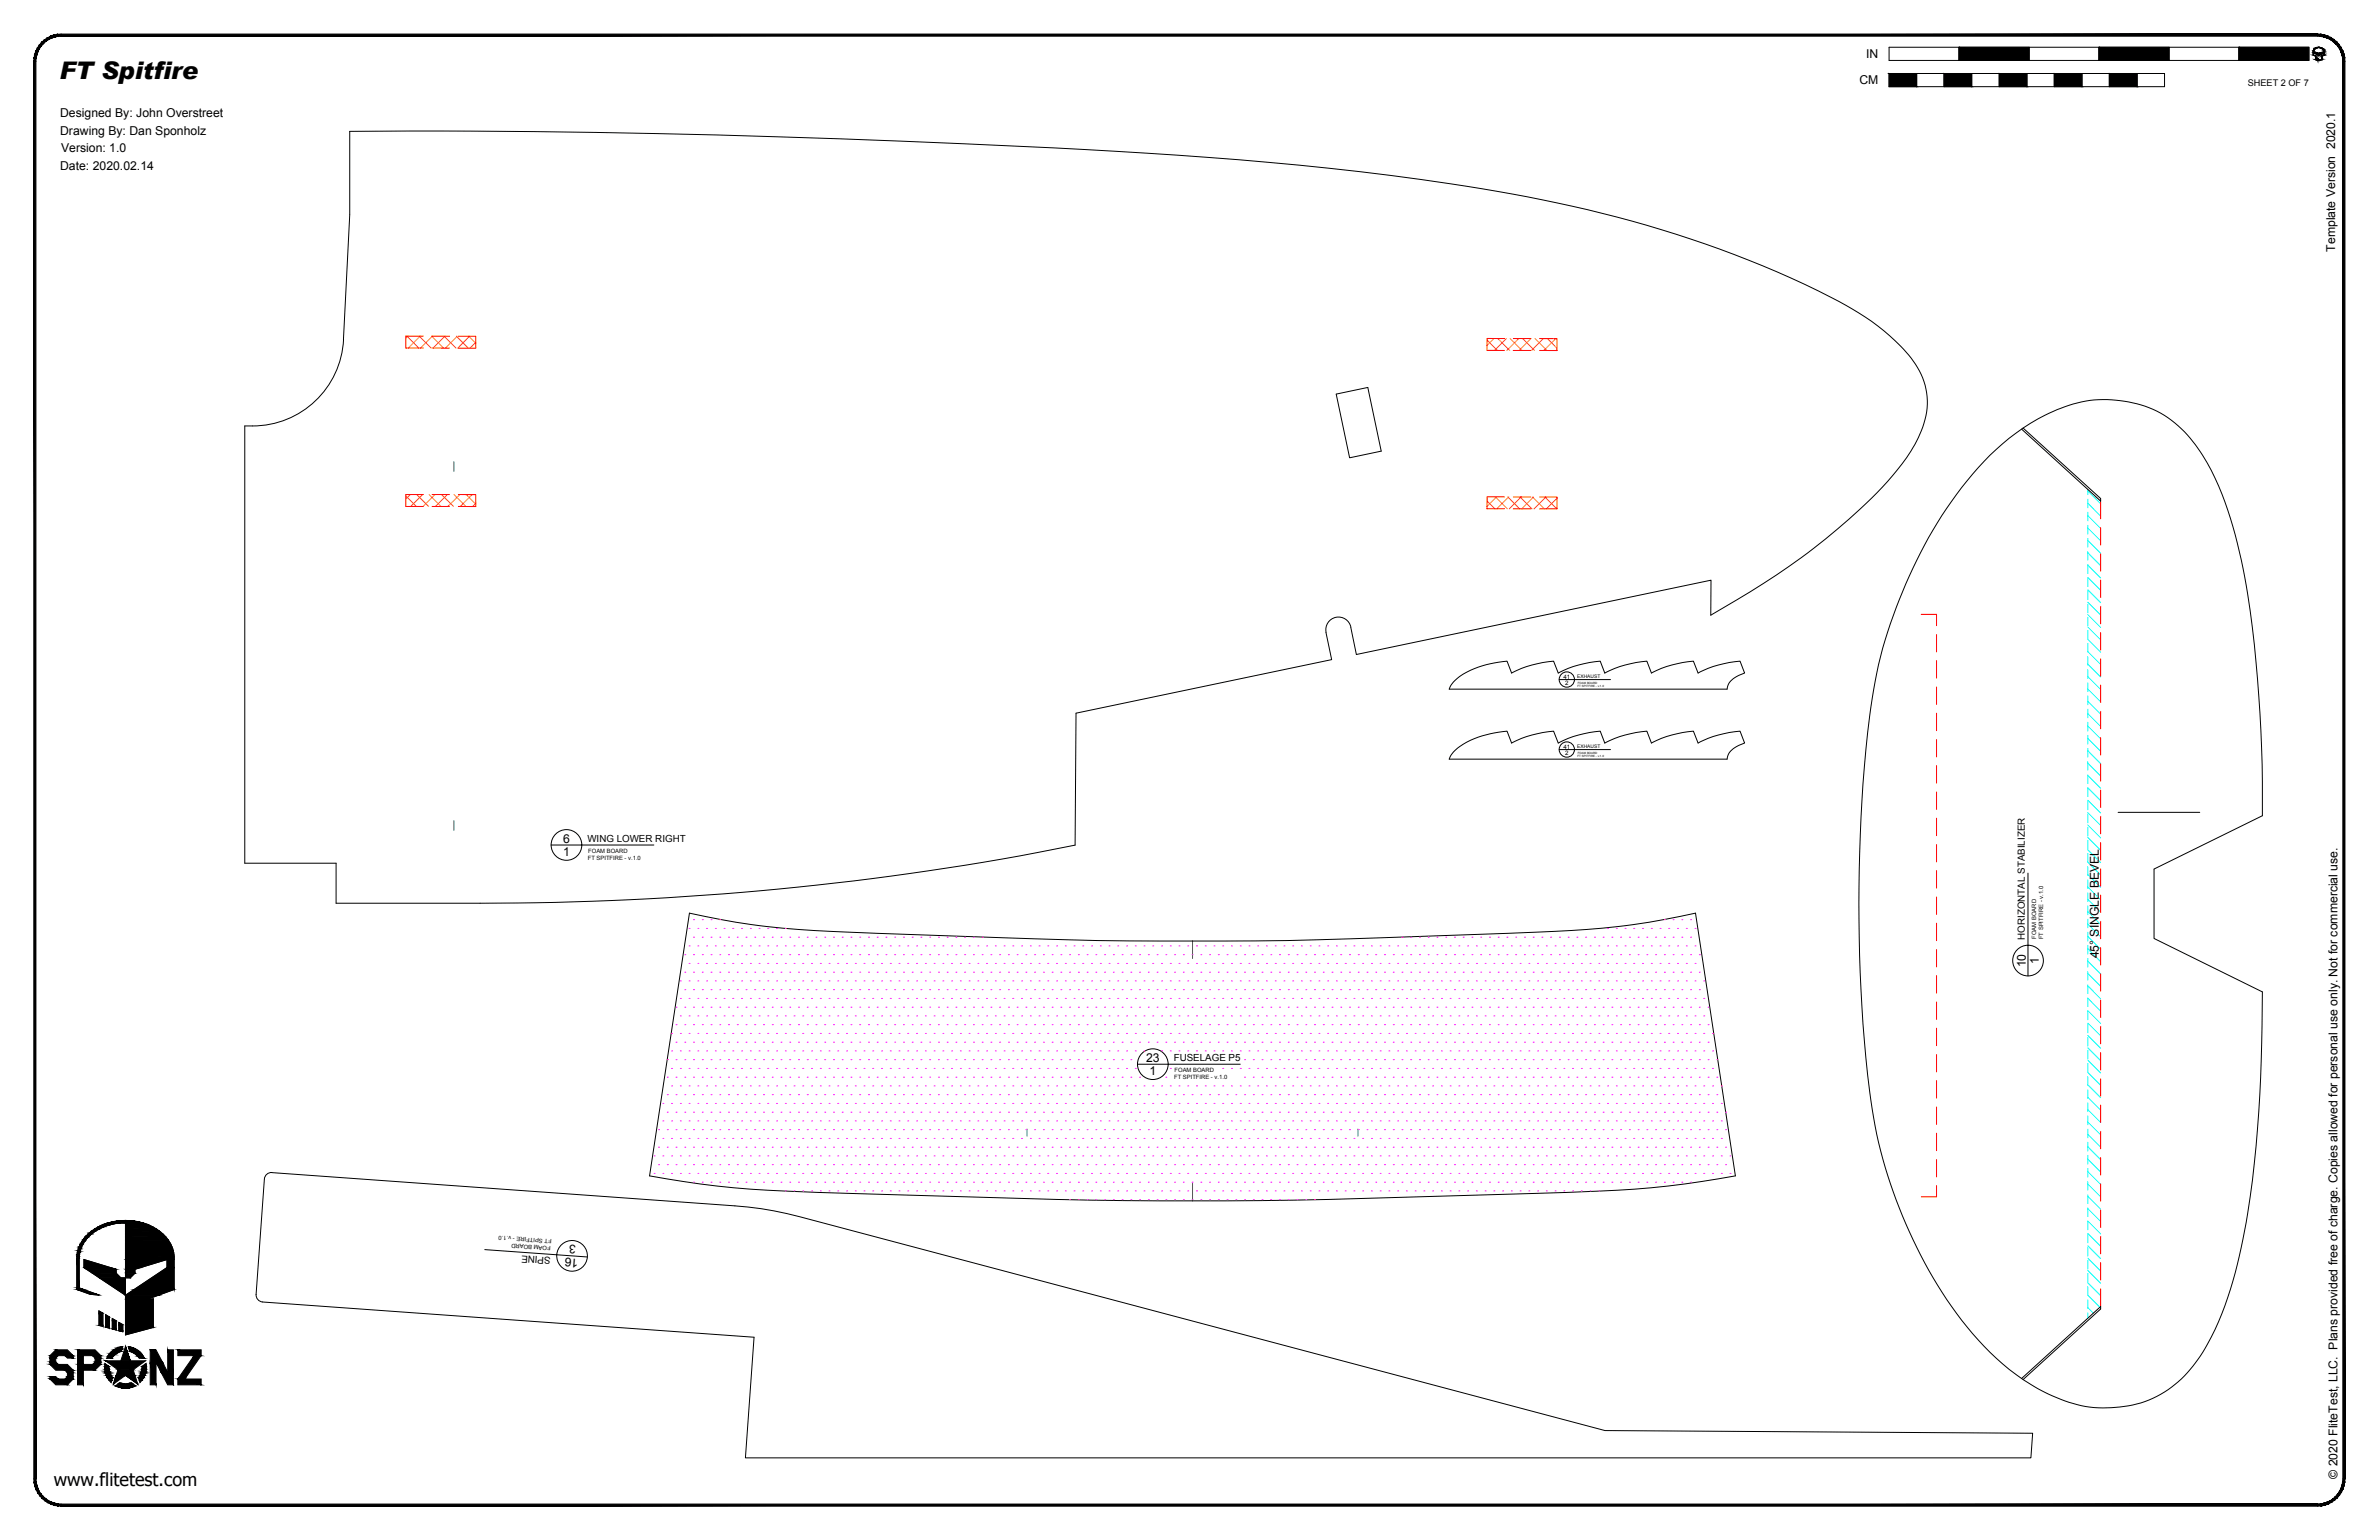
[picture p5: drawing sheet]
<svg xmlns="http://www.w3.org/2000/svg" width="864mm" height="559mm" viewBox="0 0 864 559" stroke-linecap="round" stroke-linejoin="round" font-family="sans-serif">
<defs><g id="words">
<text font-size="8.8" x="21.5" y="28.7">FT Spitfire</text>
<text font-size="6.5" x="19.6" y="539.1">www.flitetest.com</text>
<g font-size="4.4">
<text x="677.5" y="21.1">IN</text>
<text x="675" y="30.6">CM</text>
<text x="21.8" y="42.5">Designed By: John Overstreet</text>
<text x="21.8" y="49">Drawing By: Dan Sponholz</text>
<text x="22.2" y="55.3">Version: 1.0</text>
<text x="21.8" y="61.7">Date: 2020.02.14</text>
<text x="847.7" y="91.3" transform="rotate(-90 847.7 91.3)">Template Version 2020.1</text>
<text x="204.4" y="305.9">6</text>
<text x="204.4" y="310.6">1</text>
<text x="761.9" y="347.8" transform="rotate(-90 761.9 347.8)">45° SINGLE BEVEL</text>
<text x="735.4" y="351" transform="rotate(-90 735.4 351)">10</text>
<text x="740.2" y="349.8" transform="rotate(-90 740.2 349.8)">1</text>
<text x="416" y="385.4">23</text>
<text x="417.2" y="390.1">1</text>
<text x="209.1" y="451.8" transform="rotate(-176 209.1 451.8)">3</text>
<text x="210" y="456.7" transform="rotate(-176 210 456.7)">16</text>
<text x="848.5" y="536.6" transform="rotate(-90 848.5 536.6)">© 2020 FliteTest, LLC. Plans provided free of charge. Copies allowed for personal use only. Not for commercial use.</text>
</g>
<g font-size="3.5">
<text x="213.2" y="305.5">WING LOWER RIGHT</text>
<text x="735.1" y="341" transform="rotate(-90 735.1 341)">HORIZONTAL STABILIZER</text>
<text x="426.1" y="385">FUSELAGE P5</text>
<text x="199.9" y="456.3" transform="rotate(-176 199.9 456.3)">SPINE</text>
</g>
<text font-size="3.3" x="816" y="31.1">SHEET 2 OF 7</text>
<g font-size="2.2">
<text x="567.5" y="246.2">41</text>
<text x="568.2" y="248.6">2</text>
<text x="567.5" y="271.6">41</text>
<text x="568.2" y="274">2</text>
</g>
<g font-size="2.1">
<text x="213.5" y="309.6">FOAM BOARD</text>
<text x="213.4" y="312.1">FT SPITFIRE - v.1.0</text>
<text x="739.1" y="340.6" transform="rotate(-90 739.1 340.6)">FOAM BOARD</text>
<text x="741.7" y="340.8" transform="rotate(-90 741.7 340.8)">FT SPITFIRE - v.1.0</text>
<text x="426.4" y="389.1">FOAM BOARD</text>
<text x="426.2" y="391.6">FT SPITFIRE - v.1.0</text>
<text x="200.3" y="449.7" transform="rotate(-176 200.3 449.7)">FT SPITFIRE - v.1.0</text>
<text x="199.9" y="452.2" transform="rotate(-176 199.9 452.2)">FOAM BOARD</text>
</g>
<g font-size="1.8">
<text x="572.6" y="246">EXHAUST</text>
<text x="572.6" y="271.4">EXHAUST</text>
</g>
<g font-size="1.1">
<text x="572.6" y="249.3">FT SPITFIRE - v.1.0</text>
<text x="572.7" y="248.1">FOAM BOARD</text>
<text x="572.6" y="274.7">FT SPITFIRE - v.1.0</text>
<text x="572.7" y="273.5">FOAM BOARD</text>
</g>
</g></defs>
<!-- layer: 02 SCORE -->
<g fill="none" stroke="#f00" stroke-width=".36">
<path d="M153.7 122h-6.4v4.3h6.4M156.8 126.3h6.4M156.8 122h6.4M166.4 122h6.3v4.3h-6.3M546.2 122.9l-6.4-.1v4.3l6.3 .1M549.3 127.2h6.4M549.4 122.9h6.3M558.9 122.9h6.3v4.3h-6.4M153.7 179.5h-6.4v4.3h6.4M156.8 179.5h6.4M166.4 179.5h6.3v4.3h-6.3M156.8 183.8h6.4"/>
<path d="M546.2 180.3h-6.4v4.3h6.3M549.3 184.7h6.4M549.4 180.3h6.3M558.9 180.3h6.3v4.4h-6.4M762.6 181.8v6.5M762.6 191.4v6.4M762.6 201v6.3M762.6 210.5v6.3M697.4 222.9h5.6M703 223v4M703 230.2v6.4M703 239.7v6.4"/>
<path d="M762.6 220v6.4M762.6 229.5v6.4M762.6 239.1v6.3M703 249.3v6.3M703 258.8v6.3M762.6 248.6v6.3M762.6 258.1v6.4M703 268.3v6.4M703 277.8v6.4M762.6 267.6v6.4M762.6 277.2v6.3M703 287.4v6.3"/>
<path d="M703 296.9v6.3M762.6 286.7v6.3M762.6 296.2v6.4M703 306.4v6.4M703 315.9v6.4M762.6 305.7v6.4M762.6 315.3v6.3M703 325.5v6.3M703 335v6.3M762.6 324.8v6.3M762.6 334.3v6.4M703 344.5v6.4"/>
<path d="M703 354v6.4M762.6 343.8v6.4M762.6 353.4v6.3M703 363.6v6.3M703 373.1v6.3M762.6 362.9v6.3M762.6 372.4v6.4M703 382.6v6.4M703 392.1v6.4M762.6 381.9v6.4M762.6 391.5v6.3M703 401.7v6.3"/>
<path d="M703 411.2v6.3M762.6 401v6.3M762.6 410.5v6.4M697.4 434.3h5.5M703 420.7v6.4M703 430.2v4.1M762.6 420v6.4M762.6 429.6v6.3M762.6 439.1v6.3M762.6 448.6v6.4M762.6 458.1v6.4M762.6 467.7v6.4"/>
</g>
<!-- layer: 04 BEVEL -->
<g fill="none" stroke="#0ff" stroke-width=".36">
<path d="M757.9 178.1l4.7 4.7M757.9 177.6v1.9M757.9 196.1l4.7 4.6M757.9 191.6l4.7 4.7M757.9 187.1l4.7 4.7M757.9 182.6l4.7 4.7M757.9 181.1v3.2M757.9 185.8v3.2M757.9 190.6v3.2M757.9 195.4v3.1M757.9 218.5l4.7 4.7M757.9 214l4.7 4.7"/>
<path d="M757.9 209.6l4.7 4.6M757.9 205.1l4.7 4.6M757.9 200.6l4.7 4.6M757.9 200.2v3.1M757.9 204.9v3.2M757.9 209.7v3.2M757.9 214.4v3.2M757.9 219.2v3.2M757.9 236.5l4.7 4.6M757.9 232l4.7 4.6M757.9 227.5l4.7 4.7M757.9 223l4.7 4.7"/>
<path d="M757.9 223.9v3.2M757.9 228.7v3.2M757.9 233.5v3.1M757.9 238.3v3.1M757.9 259l4.7 4.6M757.9 254.5l4.7 4.6M757.9 250l4.7 4.6M757.9 245.5l4.7 4.6M757.9 241l4.7 4.7M757.9 243v3.2M757.9 247.8v3.2M757.9 252.6v3.1"/>
<path d="M757.9 257.3v3.2M757.9 276.9l4.7 4.7M757.9 272.4l4.7 4.7M757.9 267.9l4.7 4.7M757.9 263.4l4.7 4.7M757.9 262.1v3.2M757.9 266.8v3.2M757.9 271.6v3.2M757.9 276.4v3.1M757.9 299.3l4.7 4.7M757.9 294.9l4.7 4.6M757.9 290.4l4.7 4.6"/>
<path d="M757.9 289.1v-3.2l4.7 4.6M757.9 281.4l4.7 4.6M757.9 281.1v3.2M757.9 290.7v3.1M757.9 295.4v3.2M757.9 317.3l4.7 4.7M757.9 312.8l4.7 4.7M757.9 308.4l4.7 4.6M757.9 303.9l4.7 4.6M757.9 300.2v3.2M757.9 304.9v3.2M757.9 309.7v3.2"/>
<path d="M757.9 314.5v3.1M757.9 319.2v3.2M757.9 339.8l4.7 4.6M757.9 335.3l4.7 4.6M757.9 330.8l4.7 4.6M757.9 326.3l4.7 4.7M757.9 321.8l4.7 4.7M757.9 324v3.2M757.9 328.8v3.1M757.9 333.5v3.2M757.9 338.3v3.2M757.9 357.7l4.7 4.7"/>
<path d="M757.9 353.2l4.7 4.7M757.9 348.7l4.7 4.7M757.9 344.3l4.7 4.6M757.9 343v3.2M757.9 347.8v3.2M757.9 352.6v3.1M757.9 357.3v3.2M757.9 375.7l4.7 4.7M757.9 371.2l4.7 4.7M757.9 366.7l4.7 4.7M757.9 362.2l4.7 4.7M757.9 362.1v3.2"/>
<path d="M757.9 366.9v3.1M757.9 371.6v3.2M757.9 376.4v3.2M757.9 398.1l4.7 4.7M757.9 393.7l4.7 4.6M757.9 389.2l4.7 4.6M757.9 384.7l4.7 4.6M757.9 380.2l4.7 4.7M757.9 381.1v3.2M757.9 385.9v3.2M757.9 390.7v3.1M757.9 395.4v3.2"/>
<path d="M757.9 416.1l4.7 4.7M757.9 411.6l4.7 4.7M757.9 407.1l4.7 4.7M757.9 402.6l4.7 4.7M757.9 400.2v3.2M757.9 405v3.1M757.9 409.7v3.2M757.9 414.5v3.2M757.9 419.2v3.2M757.9 438.6l4.7 4.6M757.9 434.1l4.7 4.6M757.9 429.6l4.7 4.7"/>
<path d="M757.9 425.1l4.7 4.7M757.9 420.6l4.7 4.7M757.9 424v3.2M757.9 428.8v3.1M757.9 433.5v3.2M757.9 438.3v3.2M757.9 456.5l4.7 4.7M757.9 452l4.7 4.7M757.9 447.5l4.7 4.7M757.9 446.2v-3.1l4.7 4.6M757.9 447.8v3.2M757.9 452.6v3.2"/>
<path d="M757.9 457.3v3.2M757.9 474.5l2 2M757.9 466.9v3.1l4.4 4.3M757.9 465.5l4.7 4.7M757.9 461l4.7 4.7M757.9 462.1v3.2M757.9 471.6v3.2M757.9 476.4v1.9"/>
</g>
<!-- layer: 01 CUT -->
<g fill="none" stroke="#000" stroke-width=".36">
<path d="M127 77.9v-30.2l44.5-.1 66.8 .9 66.8 1.9 44.4 1.8a1880.9 1880.9 0 0 1 155.4 11.5 582.1 582.1 0 0 1 98.2 19.7 352.5 352.5 0 0 1 69.3 28.7 67.6 67.6 0 0 1 23.7 21.3 25.3 25.3 0 0 1 .3 25.4 92.3 92.3 0 0 1-21.1 25.8 247.9 247.9 0 0 1-44.7 33l-9.6 5.6 .1-12.7-128.7 27-2-9.9a4.6 4.6 0 0 0-5.5-3.6 4.6 4.6 0 0 0-3.6 5.4l2.1 10-92.8 19.4-.3 47.9a1092 1092 0 0 1-216 21h-52.3v-14.5h-33.1v-158.6h2.8M127 77.9l-2.3 45.3M124.7 123.2a33 33 0 0 1-33 31.4M485.1 143l11.4-2.4 4.9 23.1-11.5 2.4zM734.4 155.3l28.2 25.6v.9l-28.8-26.1M722.4 165.2a69.7 69.7 0 0 1 33.2-19.4 42.4 42.4 0 0 1 32.7 6.7 56.5 56.5 0 0 1 17.1 23.9 189.5 189.5 0 0 1 12.2 51.3 529.8 529.8 0 0 1 3.7 68.3l-39.4 19.4v25.1l39.4 19.4a505 505 0 0 1-5.9 83.7 150 150 0 0 1-12.7 41.5 45.8 45.8 0 0 1-21.1 22.3 44.7 44.7 0 0 1-39.2-2.1 85.1 85.1 0 0 1-28.4-23.8 174.9 174.9 0 0 1-36-91.4 597.6 597.6 0 0 1 1.2-133.6 175.4 175.4 0 0 1 31.1-77.1l5.8-7.4zM527.6 247.5a29 29 0 0 1 17.9-7.4l1.6-.2 1.6 4.3a38.1 38.1 0 0 1 15.3-4.3l1.7 4.3a37.5 37.5 0 0 1 15.2-4.3l1.6 4.3a38.1 38.1 0 0 1 15.3-4.3l1.7 4.3a38.1 38.1 0 0 1 15.2-4.3l1.7 4.3a37.5 37.5 0 0 1 15.3-4.3l1.6 4.3a8 8 0 0 0-6.3 5.3v.6h-100.9zM527.6 272.9a28.2 28.2 0 0 1 16.4-7.2l3.1-.4 1.6 4.3a38.1 38.1 0 0 1 15.3-4.3l1.7 4.3a37.5 37.5 0 0 1 15.2-4.3l1.6 4.3a38.1 38.1 0 0 1 15.3-4.3l1.7 4.3a38.1 38.1 0 0 1 15.2-4.3l1.7 4.3a37.5 37.5 0 0 1 15.3-4.3l1.6 4.3a8 8 0 0 0-6.3 5.3v.6h-100.9zM768.9 294.8h29.6M250.3 331.3a278.7 278.7 0 0 0 56.7 6.9l34.3 1.3a2107 2107 0 0 0 183.1 0l22.9-.8a396.4 396.4 0 0 0 48.5-3.6l19.7-3.8 14.5 95.4a361.4 361.4 0 0 1-61.4 6l-37 1.1a2502.3 2502.3 0 0 1-197.4 0l-24.7-.7a477.3 477.3 0 0 1-61.5-4.4l-12.2-2zM96 427.9l-3 41.8 .1 1.1 .7 1 1.5 .6M98.7 425.5l168.1 12.1a120.8 120.8 0 0 1 23.5 3.9l292.3 77.6 155.3 1-.7 8.9h-466.6l3.1-43.8-178.4-12.8"/>
<path d="M98.7 425.5l-1.1 .1-.9 .7-.7 1.5M733.8 500.2l28.8-26.1v.9l-28.2 25.6"/>
</g>
<!-- layer: 06 CAVITY -->
<g fill="none" stroke="#ff7f00" stroke-width=".36">
<path d="M147.3 126.1l.2 .2M147.7 122l4.3 4.3M148 122l-.7 .7M152.2 122l4.3 4.3M152.5 122l-4.3 4.3M156.7 122l4.3 4.3M157 122l-4.3 4.3M161.2 122l4.3 4.3M161.5 122l-4.3 4.3M165.7 122l4.3 4.3M166 122l-4.3 4.3M170.2 122l2.5 2.5"/>
<path d="M170.4 122l-4.2 4.3M172.7 124.2l-2.1 2.1M539.8 123.4l3.8 3.8M542.3 122.8l-2.5 2.5M543.7 122.9l4.3 4.3M546.8 122.9l-4.3 4.3M548.2 122.9l4.3 4.3M551.3 122.9l-4.3 4.3M552.7 122.9l4.4 4.3M555.8 122.9l-4.3 4.3M557.2 122.9l4.4 4.3M560.2 122.9l-4.2 4.3"/>
<path d="M561.7 122.9l3.5 3.5M564.7 122.9l-4.3 4.3M565.2 126.9l-.3 .3M147.3 180l3.8 3.8M148.9 179.5l-1.6 1.6M151.3 179.5l4.3 4.3M153.4 179.5l-4.3 4.3M155.8 179.5l4.3 4.3M157.9 179.5l-4.3 4.3M160.3 179.5l4.3 4.3M162.4 179.5l-4.3 4.3M164.8 179.5l4.3 4.3"/>
<path d="M166.9 179.5l-4.3 4.3M169.3 179.5l3.4 3.4M171.4 179.5l-4.4 4.3M172.7 182.6l-1.2 1.2M539.8 181.8l2.9 2.8M542.8 180.3l4.4 4.3M543.2 180.3l-3.4 3.4M547.3 180.3l4.3 4.4M547.7 180.3l-4.3 4.3M551.8 180.3l4.3 4.4M552.2 180.3l-4.3 4.3M556.3 180.3l4.4 4.4"/>
<path d="M556.7 180.3l-4.3 4.4M560.8 180.3l4.3 4.4M561.2 180.3l-4.3 4.4M565.2 180.8l-3.9 3.9"/>
</g>
<!-- layer: 05 REFERENCE -->
<path d="M164.8 167.6v3.5M164.8 297.8v3.5M432.9 341.5v6.3M372.8 409.7v2.5M492.9 409.7v2.5M432.9 429.4v6.3" fill="none" stroke="#0f0" stroke-width=".36"/>
<!-- layer: 23 NOTES -->
<g fill="none" stroke="#000" stroke-width=".36">
<path d="M566 246.6h18.6M566 272h18.6M200 306.6h37.4M736.2 316.8v37.3M412.9 386.2h37.3M176 453.4l37.2 2.7"/>
<circle cx="568.8" cy="246.6" r="2.77"/>
<circle cx="568.8" cy="272" r="2.77"/>
<circle cx="205.6" cy="306.6" r="5.6"/>
<circle cx="736.2" cy="348.6" r="5.6"/>
<circle cx="418.5" cy="386.1" r="5.6"/>
<circle cx="207.7" cy="455.7" r="5.6"/>
</g>
<!-- layer: 07 DE-PAPER -->
<g fill="none" stroke="#f0f" stroke-width=".36">
<path d="M250.1 336.9h.1M251.8 333.7h.1M253.3 336.9h.1M254.9 333.7h.1M256.5 336.9h.1M258.1 333.7h.1M259.7 336.9h.1M261.3 333.7h.1M262.8 336.9h.1M266 336.9h.1M269.2 336.9h.1M272.4 336.9h.1"/>
<path d="M275.5 336.9h.1M278.7 336.9h.1M281.9 336.9h.1M285.1 336.9h.1M583.6 336.9h.1M586.7 336.9h.1M589.9 336.9h.1M593.1 336.9h.1M596.3 336.9h.1M599.4 336.9h.1M602.6 336.9h.1M604.2 333.7h.1"/>
<path d="M605.8 336.9h.1M607.4 333.7h.1M609 336.9h.1M610.5 333.7h.1M612.1 336.9h.1M613.7 333.7h.1M615.3 336.9h.1M247 355.9h.1M248.6 346.4h.1M248.6 352.8h.1M248.6 359.1h.1M250.1 343.2h.1"/>
<path d="M250.1 349.6h.1M250.1 355.9h.1M251.8 340.1h.1M251.8 346.4h.1M251.8 352.8h.1M251.8 359.1h.1M253.3 343.2h.1M253.3 349.6h.1M253.3 355.9h.1M254.9 340.1h.1M254.9 346.4h.1M254.9 352.8h.1"/>
<path d="M254.9 359.1h.1M256.5 343.2h.1M256.5 349.6h.1M256.5 355.9h.1M258.1 340.1h.1M258.1 346.4h.1M258.1 352.8h.1M258.1 359.1h.1M259.7 343.2h.1M259.7 349.6h.1M259.7 355.9h.1M261.3 340.1h.1"/>
<path d="M261.3 346.4h.1M261.3 352.8h.1M261.3 359.1h.1M262.8 343.2h.1M262.8 349.6h.1M262.8 355.9h.1M264.5 340.1h.1M264.5 346.4h.1M264.5 352.8h.1M264.5 359.1h.1M266 343.2h.1M266 349.6h.1"/>
<path d="M266 355.9h.1M267.6 340.1h.1M267.6 346.4h.1M267.6 352.8h.1M267.6 359.1h.1M269.2 343.2h.1M269.2 349.6h.1M269.2 355.9h.1M270.8 340.1h.1M270.8 346.4h.1M270.8 352.8h.1M270.8 359.1h.1"/>
<path d="M272.4 343.2h.1M272.4 349.6h.1M272.4 355.9h.1M274 340.1h.1M274 346.4h.1M274 352.8h.1M274 359.1h.1M275.5 343.2h.1M275.5 349.6h.1M275.5 355.9h.1M277.2 340.1h.1M277.2 346.4h.1"/>
<path d="M277.2 352.8h.1M277.2 359.1h.1M278.7 343.2h.1M278.7 349.6h.1M278.7 355.9h.1M280.3 340.1h.1M280.3 346.4h.1M280.3 352.8h.1M280.3 359.1h.1M281.9 343.2h.1M281.9 349.6h.1M281.9 355.9h.1"/>
<path d="M283.5 340.1h.1M283.5 346.4h.1M283.5 352.8h.1M283.5 359.1h.1M285.1 343.2h.1M285.1 349.6h.1M285.1 355.9h.1M286.7 340.1h.1M286.7 346.4h.1M286.7 352.8h.1M286.7 359.1h.1M288.2 343.2h.1"/>
<path d="M288.2 349.6h.1M288.2 355.9h.1M289.9 340.1h.1M289.9 346.4h.1M289.9 352.8h.1M289.9 359.1h.1M291.4 343.2h.1M291.4 349.6h.1M291.4 355.9h.1M293 340.1h.1M293 346.4h.1M293 352.8h.1"/>
<path d="M293 359.1h.1M294.6 343.2h.1M294.6 349.6h.1M294.6 355.9h.1M296.2 340.1h.1M296.2 346.4h.1M296.2 352.8h.1M296.2 359.1h.1M297.8 343.2h.1M297.8 349.6h.1M297.8 355.9h.1M299.4 340.1h.1"/>
<path d="M299.4 346.4h.1M299.4 352.8h.1M299.4 359.1h.1M300.9 343.2h.1M300.9 349.6h.1M300.9 355.9h.1M302.6 340.1h.1M302.6 346.4h.1M302.6 352.8h.1M302.6 359.1h.1M304.1 343.2h.1M304.1 349.6h.1"/>
<path d="M304.1 355.9h.1M305.7 340.1h.1M305.7 346.4h.1M305.7 352.8h.1M305.7 359.1h.1M307.3 343.2h.1M307.3 349.6h.1M307.3 355.9h.1M308.9 340.1h.1M308.9 346.4h.1M308.9 352.8h.1M308.9 359.1h.1"/>
<path d="M310.5 343.2h.1M310.5 349.6h.1M310.5 355.9h.1M312.1 340.1h.1M312.1 346.4h.1M312.1 352.8h.1M312.1 359.1h.1M313.6 343.2h.1M313.6 349.6h.1M313.6 355.9h.1M315.3 340.1h.1M315.3 346.4h.1"/>
<path d="M315.3 352.8h.1M315.3 359.1h.1M316.8 343.2h.1M316.8 349.6h.1M316.8 355.9h.1M318.4 340.1h.1M318.4 346.4h.1M318.4 352.8h.1M318.4 359.1h.1M320 343.2h.1M320 349.6h.1M320 355.9h.1"/>
<path d="M321.6 340.1h.1M321.6 346.4h.1M321.6 352.8h.1M321.6 359.1h.1M323.2 343.2h.1M323.2 349.6h.1M323.2 355.9h.1M324.8 340.1h.1M324.8 346.4h.1M324.8 352.8h.1M324.8 359.1h.1M326.3 343.2h.1"/>
<path d="M326.3 349.6h.1M326.3 355.9h.1M328 340.1h.1M328 346.4h.1M328 352.8h.1M328 359.1h.1M329.5 343.2h.1M329.5 349.6h.1M329.5 355.9h.1M331.1 340.1h.1M331.1 346.4h.1M331.1 352.8h.1"/>
<path d="M331.1 359.1h.1M332.7 343.2h.1M332.7 349.6h.1M332.7 355.9h.1M334.3 340.1h.1M334.3 346.4h.1M334.3 352.8h.1M334.3 359.1h.1M335.9 343.2h.1M335.9 349.6h.1M335.9 355.9h.1M337.5 340.1h.1"/>
<path d="M337.5 346.4h.1M337.5 352.8h.1M337.5 359.1h.1M339.1 343.2h.1M339.1 349.6h.1M339.1 355.9h.1M340.7 340.1h.1M340.7 346.4h.1M340.7 352.8h.1M340.7 359.1h.1M342.3 343.2h.1M342.3 349.6h.1"/>
<path d="M342.3 355.9h.1M343.8 340.1h.1M343.8 346.4h.1M343.8 352.8h.1M343.8 359.1h.1M345.4 343.2h.1M345.4 349.6h.1M345.4 355.9h.1M347 340.1h.1M347 346.4h.1M347 352.8h.1M347 359.1h.1"/>
<path d="M348.6 343.2h.1M348.6 349.6h.1M348.6 355.9h.1M350.2 340.1h.1M350.2 346.4h.1M350.2 352.8h.1M350.2 359.1h.1M351.8 343.2h.1M351.8 349.6h.1M351.8 355.9h.1M353.4 340.1h.1M353.4 346.4h.1"/>
<path d="M353.4 352.8h.1M353.4 359.1h.1M355 343.2h.1M355 349.6h.1M355 355.9h.1M356.5 340.1h.1M356.5 346.4h.1M356.5 352.8h.1M356.5 359.1h.1M358.1 343.2h.1M358.1 349.6h.1M358.1 355.9h.1"/>
<path d="M359.7 346.4h.1M359.7 352.8h.1M359.7 359.1h.1M361.3 343.2h.1M361.3 349.6h.1M361.3 355.9h.1M362.9 346.4h.1M362.9 352.8h.1M362.9 359.1h.1M364.5 343.2h.1M364.5 349.6h.1M364.5 355.9h.1"/>
<path d="M366.1 346.4h.1M366.1 352.8h.1M366.1 359.1h.1M367.7 343.2h.1M367.7 349.6h.1M367.7 355.9h.1M369.2 346.4h.1M369.2 352.8h.1M369.2 359.1h.1M370.8 343.2h.1M370.8 349.6h.1M370.8 355.9h.1"/>
<path d="M372.4 346.4h.1M372.4 352.8h.1M372.4 359.1h.1M374 343.2h.1M374 349.6h.1M374 355.9h.1M375.6 346.4h.1M375.6 352.8h.1M375.6 359.1h.1M377.2 343.2h.1M377.2 349.6h.1M377.2 355.9h.1"/>
<path d="M378.8 346.4h.1M378.8 352.8h.1M378.8 359.1h.1M380.4 343.2h.1M380.4 349.6h.1M380.4 355.9h.1M381.9 346.4h.1M381.9 352.8h.1M381.9 359.1h.1M383.5 343.2h.1M383.5 349.6h.1M383.5 355.9h.1"/>
<path d="M385.1 346.4h.1M385.1 352.8h.1M385.1 359.1h.1M386.7 343.2h.1M386.7 349.6h.1M386.7 355.9h.1M388.3 346.4h.1M388.3 352.8h.1M388.3 359.1h.1M389.9 343.2h.1M389.9 349.6h.1M389.9 355.9h.1"/>
<path d="M391.5 346.4h.1M391.5 352.8h.1M391.5 359.1h.1M393.1 343.2h.1M393.1 349.6h.1M393.1 355.9h.1M394.6 346.4h.1M394.6 352.8h.1M394.6 359.1h.1M396.2 343.2h.1M396.2 349.6h.1M396.2 355.9h.1"/>
<path d="M397.8 346.4h.1M397.8 352.8h.1M397.8 359.1h.1M399.4 343.2h.1M399.4 349.6h.1M399.4 355.9h.1M401 346.4h.1M401 352.8h.1M401 359.1h.1M402.6 343.2h.1M402.6 349.6h.1M402.6 355.9h.1"/>
<path d="M404.2 346.4h.1M404.2 352.8h.1M404.2 359.1h.1M405.8 343.2h.1M405.8 349.6h.1M405.8 355.9h.1M407.3 346.4h.1M407.3 352.8h.1M407.3 359.1h.1M408.9 343.2h.1M408.9 349.6h.1M408.9 355.9h.1"/>
<path d="M410.5 346.4h.1M410.5 352.8h.1M410.5 359.1h.1M412.1 343.2h.1M412.1 349.6h.1M412.1 355.9h.1M413.7 346.4h.1M413.7 352.8h.1M413.7 359.1h.1M415.3 343.2h.1M415.3 349.6h.1M415.3 355.9h.1"/>
<path d="M416.9 346.4h.1M416.9 352.8h.1M416.9 359.1h.1M418.5 343.2h.1M418.5 349.6h.1M418.5 355.9h.1M420 346.4h.1M420 352.8h.1M420 359.1h.1M421.6 343.2h.1M421.6 349.6h.1M421.6 355.9h.1"/>
<path d="M423.2 346.4h.1M423.2 352.8h.1M423.2 359.1h.1M424.8 343.2h.1M424.8 349.6h.1M424.8 355.9h.1M426.4 346.4h.1M426.4 352.8h.1M426.4 359.1h.1M428 343.2h.1M428 349.6h.1M428 355.9h.1"/>
<path d="M429.6 346.4h.1M429.6 352.8h.1M429.6 359.1h.1M431.2 343.2h.1M431.2 349.6h.1M431.2 355.9h.1M432.7 346.4h.1M432.7 352.8h.1M432.7 359.1h.1M434.3 343.2h.1M434.3 349.6h.1M434.3 355.9h.1"/>
<path d="M435.9 346.4h.1M435.9 352.8h.1M435.9 359.1h.1M437.5 343.2h.1M437.5 349.6h.1M437.5 355.9h.1M439.1 346.4h.1M439.1 352.8h.1M439.1 359.1h.1M440.7 343.2h.1M440.7 349.6h.1M440.7 355.9h.1"/>
<path d="M442.3 346.4h.1M442.3 352.8h.1M442.3 359.1h.1M443.9 343.2h.1M443.9 349.6h.1M443.9 355.9h.1M445.4 346.4h.1M445.4 352.8h.1M445.4 359.1h.1M447 343.2h.1M447 349.6h.1M447 355.9h.1"/>
<path d="M448.6 346.4h.1M448.6 352.8h.1M448.6 359.1h.1M450.2 343.2h.1M450.2 349.6h.1M450.2 355.9h.1M451.8 346.4h.1M451.8 352.8h.1M451.8 359.1h.1M453.4 343.2h.1M453.4 349.6h.1M453.4 355.9h.1"/>
<path d="M455 346.4h.1M455 352.8h.1M455 359.1h.1M456.6 343.2h.1M456.6 349.6h.1M456.6 355.9h.1M458.1 346.4h.1M458.1 352.8h.1M458.1 359.1h.1M459.7 343.2h.1M459.7 349.6h.1M459.7 355.9h.1"/>
<path d="M461.3 346.4h.1M461.3 352.8h.1M461.3 359.1h.1M462.9 343.2h.1M462.9 349.6h.1M462.9 355.9h.1M464.5 346.4h.1M464.5 352.8h.1M464.5 359.1h.1M466.1 343.2h.1M466.1 349.6h.1M466.1 355.9h.1"/>
<path d="M467.7 346.4h.1M467.7 352.8h.1M467.7 359.1h.1M469.3 343.2h.1M469.3 349.6h.1M469.3 355.9h.1M470.8 346.4h.1M470.8 352.8h.1M470.8 359.1h.1M472.4 343.2h.1M472.4 349.6h.1M472.4 355.9h.1"/>
<path d="M474 346.4h.1M474 352.8h.1M474 359.1h.1M475.6 343.2h.1M475.6 349.6h.1M475.6 355.9h.1M477.2 346.4h.1M477.2 352.8h.1M477.2 359.1h.1M478.8 343.2h.1M478.8 349.6h.1M478.8 355.9h.1"/>
<path d="M480.4 346.4h.1M480.4 352.8h.1M480.4 359.1h.1M482 343.2h.1M482 349.6h.1M482 355.9h.1M483.5 346.4h.1M483.5 352.8h.1M483.5 359.1h.1M485.1 343.2h.1M485.1 349.6h.1M485.1 355.9h.1"/>
<path d="M486.7 346.4h.1M486.7 352.8h.1M486.7 359.1h.1M488.3 343.2h.1M488.3 349.6h.1M488.3 355.9h.1M489.9 346.4h.1M489.9 352.8h.1M489.9 359.1h.1M491.5 343.2h.1M491.5 349.6h.1M491.5 355.9h.1"/>
<path d="M493.1 346.4h.1M493.1 352.8h.1M493.1 359.1h.1M494.7 343.2h.1M494.7 349.6h.1M494.7 355.9h.1M496.2 346.4h.1M496.2 352.8h.1M496.2 359.1h.1M497.8 343.2h.1M497.8 349.6h.1M497.8 355.9h.1"/>
<path d="M499.4 346.4h.1M499.4 352.8h.1M499.4 359.1h.1M501 343.2h.1M501 349.6h.1M501 355.9h.1M502.6 346.4h.1M502.6 352.8h.1M502.6 359.1h.1M504.2 343.2h.1M504.2 349.6h.1M504.2 355.9h.1"/>
<path d="M505.8 346.4h.1M505.8 352.8h.1M505.8 359.1h.1M507.4 343.2h.1M507.4 349.6h.1M507.4 355.9h.1M508.9 340.1h.1M508.9 346.4h.1M508.9 352.8h.1M508.9 359.1h.1M510.5 343.2h.1M510.5 349.6h.1"/>
<path d="M510.5 355.9h.1M512.1 340.1h.1M512.1 346.4h.1M512.1 352.8h.1M512.1 359.1h.1M513.7 343.2h.1M513.7 349.6h.1M513.7 355.9h.1M515.3 340.1h.1M515.3 346.4h.1M515.3 352.8h.1M515.3 359.1h.1"/>
<path d="M516.9 343.2h.1M516.9 349.6h.1M516.9 355.9h.1M518.5 340.1h.1M518.5 346.4h.1M518.5 352.8h.1M518.5 359.1h.1M520.1 343.2h.1M520.1 349.6h.1M520.1 355.9h.1M521.6 340.1h.1M521.6 346.4h.1"/>
<path d="M521.6 352.8h.1M521.6 359.1h.1M523.2 343.2h.1M523.2 349.6h.1M523.2 355.9h.1M524.8 340.1h.1M524.8 346.4h.1M524.8 352.8h.1M524.8 359.1h.1M526.4 343.2h.1M526.4 349.6h.1M526.4 355.9h.1"/>
<path d="M528 340.1h.1M528 346.4h.1M528 352.8h.1M528 359.1h.1M529.6 343.2h.1M529.6 349.6h.1M529.6 355.9h.1M531.2 340.1h.1M531.2 346.4h.1M531.2 352.8h.1M531.2 359.1h.1M532.8 343.2h.1"/>
<path d="M532.8 349.6h.1M532.8 355.9h.1M534.3 340.1h.1M534.3 346.4h.1M534.3 352.8h.1M534.3 359.1h.1M535.9 343.2h.1M535.9 349.6h.1M535.9 355.9h.1M537.5 340.1h.1M537.5 346.4h.1M537.5 352.8h.1"/>
<path d="M537.5 359.1h.1M539.1 343.2h.1M539.1 349.6h.1M539.1 355.9h.1M540.7 340.1h.1M540.7 346.4h.1M540.7 352.8h.1M540.7 359.1h.1M542.3 343.2h.1M542.3 349.6h.1M542.3 355.9h.1M543.9 340.1h.1"/>
<path d="M543.9 346.4h.1M543.9 352.8h.1M543.9 359.1h.1M545.5 343.2h.1M545.5 349.6h.1M545.5 355.9h.1M547 340.1h.1M547 346.4h.1M547 352.8h.1M547 359.1h.1M548.6 343.2h.1M548.6 349.6h.1"/>
<path d="M548.6 355.9h.1M550.2 340.1h.1M550.2 346.4h.1M550.2 352.8h.1M550.2 359.1h.1M551.8 343.2h.1M551.8 349.6h.1M551.8 355.9h.1M553.4 340.1h.1M553.4 346.4h.1M553.4 352.8h.1M553.4 359.1h.1"/>
<path d="M555 343.2h.1M555 349.6h.1M555 355.9h.1M556.6 340.1h.1M556.6 346.4h.1M556.6 352.8h.1M556.6 359.1h.1M558.2 343.2h.1M558.2 349.6h.1M558.2 355.9h.1M559.7 340.1h.1M559.7 346.4h.1"/>
<path d="M559.7 352.8h.1M559.7 359.1h.1M561.3 343.2h.1M561.3 349.6h.1M561.3 355.9h.1M562.9 340.1h.1M562.9 346.4h.1M562.9 352.8h.1M562.9 359.1h.1M564.5 343.2h.1M564.5 349.6h.1M564.5 355.9h.1"/>
<path d="M566.1 340.1h.1M566.1 346.4h.1M566.1 352.8h.1M566.1 359.1h.1M567.7 343.2h.1M567.7 349.6h.1M567.7 355.9h.1M569.3 340.1h.1M569.3 346.4h.1M569.3 352.8h.1M569.3 359.1h.1M570.9 343.2h.1"/>
<path d="M570.9 349.6h.1M570.9 355.9h.1M572.4 340.1h.1M572.4 346.4h.1M572.4 352.8h.1M572.4 359.1h.1M574 343.2h.1M574 349.6h.1M574 355.9h.1M575.6 340.1h.1M575.6 346.4h.1M575.6 352.8h.1"/>
<path d="M575.6 359.1h.1M577.2 343.2h.1M577.2 349.6h.1M577.2 355.9h.1M578.8 340.1h.1M578.8 346.4h.1M578.8 352.8h.1M578.8 359.1h.1M580.4 343.2h.1M580.4 349.6h.1M580.4 355.9h.1M582 340.1h.1"/>
<path d="M582 346.4h.1M582 352.8h.1M582 359.1h.1M583.6 343.2h.1M583.6 349.6h.1M583.6 355.9h.1M585.1 340.1h.1M585.1 346.4h.1M585.1 352.8h.1M585.1 359.1h.1M586.7 343.2h.1M586.7 349.6h.1"/>
<path d="M586.7 355.9h.1M588.3 340.1h.1M588.3 346.4h.1M588.3 352.8h.1M588.3 359.1h.1M589.9 343.2h.1M589.9 349.6h.1M589.9 355.9h.1M591.5 340.1h.1M591.5 346.4h.1M591.5 352.8h.1M591.5 359.1h.1"/>
<path d="M593.1 343.2h.1M593.1 349.6h.1M593.1 355.9h.1M594.7 340.1h.1M594.7 346.4h.1M594.7 352.8h.1M594.7 359.1h.1M596.3 343.2h.1M596.3 349.6h.1M596.3 355.9h.1M597.8 340.1h.1M597.8 346.4h.1"/>
<path d="M597.8 352.8h.1M597.8 359.1h.1M599.4 343.2h.1M599.4 349.6h.1M599.4 355.9h.1M601 340.1h.1M601 346.4h.1M601 352.8h.1M601 359.1h.1M602.6 343.2h.1M602.6 349.6h.1M602.6 355.9h.1"/>
<path d="M604.2 340.1h.1M604.2 346.4h.1M604.2 352.8h.1M604.2 359.1h.1M605.8 343.2h.1M605.8 349.6h.1M605.8 355.9h.1M607.4 340.1h.1M607.4 346.4h.1M607.4 352.8h.1M607.4 359.1h.1M609 343.2h.1"/>
<path d="M609 349.6h.1M609 355.9h.1M610.5 340.1h.1M610.5 346.4h.1M610.5 352.8h.1M610.5 359.1h.1M612.1 343.2h.1M612.1 349.6h.1M612.1 355.9h.1M613.7 340.1h.1M613.7 346.4h.1M613.7 352.8h.1"/>
<path d="M613.7 359.1h.1M615.3 343.2h.1M615.3 349.6h.1M615.3 355.9h.1M616.9 346.4h.1M616.9 352.8h.1M616.9 359.1h.1M618.5 355.9h.1M243.8 375h.1M245.4 365.5h.1M245.4 371.8h.1M245.4 378.2h.1"/>
<path d="M247 362.3h.1M247 368.6h.1M247 375h.1M248.6 365.5h.1M248.6 371.8h.1M248.6 378.2h.1M250.1 362.3h.1M250.1 368.6h.1M250.1 375h.1M251.8 365.5h.1M251.8 371.8h.1M251.8 378.2h.1"/>
<path d="M253.3 362.3h.1M253.3 368.6h.1M253.3 375h.1M254.9 365.5h.1M254.9 371.8h.1M254.9 378.2h.1M256.5 362.3h.1M256.5 368.6h.1M256.5 375h.1M258.1 365.5h.1M258.1 371.8h.1M258.1 378.2h.1"/>
<path d="M259.7 362.3h.1M259.7 368.6h.1M259.7 375h.1M261.3 365.5h.1M261.3 371.8h.1M261.3 378.2h.1M262.8 362.3h.1M262.8 368.6h.1M262.8 375h.1M264.5 365.5h.1M264.5 371.8h.1M264.5 378.2h.1"/>
<path d="M266 362.3h.1M266 368.6h.1M266 375h.1M267.6 365.5h.1M267.6 371.8h.1M267.6 378.2h.1M269.2 362.3h.1M269.2 368.6h.1M269.2 375h.1M270.8 365.5h.1M270.8 371.8h.1M270.8 378.2h.1"/>
<path d="M272.4 362.3h.1M272.4 368.6h.1M272.4 375h.1M274 365.5h.1M274 371.8h.1M274 378.2h.1M275.5 362.3h.1M275.5 368.6h.1M275.5 375h.1M277.2 365.5h.1M277.2 371.8h.1M277.2 378.2h.1"/>
<path d="M278.7 362.3h.1M278.7 368.6h.1M278.7 375h.1M280.3 365.5h.1M280.3 371.8h.1M280.3 378.2h.1M281.9 362.3h.1M281.9 368.6h.1M281.9 375h.1M283.5 365.5h.1M283.5 371.8h.1M283.5 378.2h.1"/>
<path d="M285.1 362.3h.1M285.1 368.6h.1M285.1 375h.1M286.7 365.5h.1M286.7 371.8h.1M286.7 378.2h.1M288.2 362.3h.1M288.2 368.6h.1M288.2 375h.1M289.9 365.5h.1M289.9 371.8h.1M289.9 378.2h.1"/>
<path d="M291.4 362.3h.1M291.4 368.6h.1M291.4 375h.1M293 365.5h.1M293 371.8h.1M293 378.2h.1M294.6 362.3h.1M294.6 368.6h.1M294.6 375h.1M296.2 365.5h.1M296.2 371.8h.1M296.2 378.2h.1"/>
<path d="M297.8 362.3h.1M297.8 368.6h.1M297.8 375h.1M299.4 365.5h.1M299.4 371.8h.1M299.4 378.2h.1M300.9 362.3h.1M300.9 368.6h.1M300.9 375h.1M302.6 365.5h.1M302.6 371.8h.1M302.6 378.2h.1"/>
<path d="M304.1 362.3h.1M304.1 368.6h.1M304.1 375h.1M305.7 365.5h.1M305.7 371.8h.1M305.7 378.2h.1M307.3 362.3h.1M307.3 368.6h.1M307.3 375h.1M308.9 365.5h.1M308.9 371.8h.1M308.9 378.2h.1"/>
<path d="M310.5 362.3h.1M310.5 368.6h.1M310.5 375h.1M312.1 365.5h.1M312.1 371.8h.1M312.1 378.2h.1M313.6 362.3h.1M313.6 368.6h.1M313.6 375h.1M315.3 365.5h.1M315.3 371.8h.1M315.3 378.2h.1"/>
<path d="M316.8 362.3h.1M316.8 368.6h.1M316.8 375h.1M318.4 365.5h.1M318.4 371.8h.1M318.4 378.2h.1M320 362.3h.1M320 368.6h.1M320 375h.1M321.6 365.5h.1M321.6 371.8h.1M321.6 378.2h.1"/>
<path d="M323.2 362.3h.1M323.2 368.6h.1M323.2 375h.1M324.8 365.5h.1M324.8 371.8h.1M324.8 378.2h.1M326.3 362.3h.1M326.3 368.6h.1M326.3 375h.1M328 365.5h.1M328 371.8h.1M328 378.2h.1"/>
<path d="M329.5 362.3h.1M329.5 368.6h.1M329.5 375h.1M331.1 365.5h.1M331.1 371.8h.1M331.1 378.2h.1M332.7 362.3h.1M332.7 368.6h.1M332.7 375h.1M334.3 365.5h.1M334.3 371.8h.1M334.3 378.2h.1"/>
<path d="M335.9 362.3h.1M335.9 368.6h.1M335.9 375h.1M337.5 365.5h.1M337.5 371.8h.1M337.5 378.2h.1M339.1 362.3h.1M339.1 368.6h.1M339.1 375h.1M340.7 365.5h.1M340.7 371.8h.1M340.7 378.2h.1"/>
<path d="M342.3 362.3h.1M342.3 368.6h.1M342.3 375h.1M343.8 365.5h.1M343.8 371.8h.1M343.8 378.2h.1M345.4 362.3h.1M345.4 368.6h.1M345.4 375h.1M347 365.5h.1M347 371.8h.1M347 378.2h.1"/>
<path d="M348.6 362.3h.1M348.6 368.6h.1M348.6 375h.1M350.2 365.5h.1M350.2 371.8h.1M350.2 378.2h.1M351.8 362.3h.1M351.8 368.6h.1M351.8 375h.1M353.4 365.5h.1M353.4 371.8h.1M353.4 378.2h.1"/>
<path d="M355 362.3h.1M355 368.6h.1M355 375h.1M356.5 365.5h.1M356.5 371.8h.1M356.5 378.2h.1M358.1 362.3h.1M358.1 368.6h.1M358.1 375h.1M359.7 365.5h.1M359.7 371.8h.1M359.7 378.2h.1"/>
<path d="M361.3 362.3h.1M361.3 368.6h.1M361.3 375h.1M362.9 365.5h.1M362.9 371.8h.1M362.9 378.2h.1M364.5 362.3h.1M364.5 368.6h.1M364.5 375h.1M366.1 365.5h.1M366.1 371.8h.1M366.1 378.2h.1"/>
<path d="M367.7 362.3h.1M367.7 368.6h.1M367.7 375h.1M369.2 365.5h.1M369.2 371.8h.1M369.2 378.2h.1M370.8 362.3h.1M370.8 368.6h.1M370.8 375h.1M372.4 365.5h.1M372.4 371.8h.1M372.4 378.2h.1"/>
<path d="M374 362.3h.1M374 368.6h.1M374 375h.1M375.6 365.5h.1M375.6 371.8h.1M375.6 378.2h.1M377.2 362.3h.1M377.2 368.6h.1M377.2 375h.1M378.8 365.5h.1M378.8 371.8h.1M378.8 378.2h.1"/>
<path d="M380.4 362.3h.1M380.4 368.6h.1M380.4 375h.1M381.9 365.5h.1M381.9 371.8h.1M381.9 378.2h.1M383.5 362.3h.1M383.5 368.6h.1M383.5 375h.1M385.1 365.5h.1M385.1 371.8h.1M385.1 378.2h.1"/>
<path d="M386.7 362.3h.1M386.7 368.6h.1M386.7 375h.1M388.3 365.5h.1M388.3 371.8h.1M388.3 378.2h.1M389.9 362.3h.1M389.9 368.6h.1M389.9 375h.1M391.5 365.5h.1M391.5 371.8h.1M391.5 378.2h.1"/>
<path d="M393.1 362.3h.1M393.1 368.6h.1M393.1 375h.1M394.6 365.5h.1M394.6 371.8h.1M394.6 378.2h.1M396.2 362.3h.1M396.2 368.6h.1M396.2 375h.1M397.8 365.5h.1M397.8 371.8h.1M397.8 378.2h.1"/>
<path d="M399.4 362.3h.1M399.4 368.6h.1M399.4 375h.1M401 365.5h.1M401 371.8h.1M401 378.2h.1M402.6 362.3h.1M402.6 368.6h.1M402.6 375h.1M404.2 365.5h.1M404.2 371.8h.1M404.2 378.2h.1"/>
<path d="M405.8 362.3h.1M405.8 368.6h.1M405.8 375h.1M407.3 365.5h.1M407.3 371.8h.1M407.3 378.2h.1M408.9 362.3h.1M408.9 368.6h.1M408.9 375h.1M410.5 365.5h.1M410.5 371.8h.1M410.5 378.2h.1"/>
<path d="M412.1 362.3h.1M412.1 368.6h.1M412.1 375h.1M413.7 365.5h.1M413.7 371.8h.1M413.7 378.2h.1M415.3 362.3h.1M415.3 368.6h.1M415.3 375h.1M416.9 365.5h.1M416.9 371.8h.1M416.9 378.2h.1"/>
<path d="M418.5 362.3h.1M418.5 368.6h.1M418.5 375h.1M420 365.5h.1M420 371.8h.1M420 378.2h.1M421.6 362.3h.1M421.6 368.6h.1M421.6 375h.1M423.2 365.5h.1M423.2 371.8h.1M423.2 378.2h.1"/>
<path d="M424.8 362.3h.1M424.8 368.6h.1M424.8 375h.1M426.4 365.5h.1M426.4 371.8h.1M426.4 378.2h.1M428 362.3h.1M428 368.6h.1M428 375h.1M429.6 365.5h.1M429.6 371.8h.1M429.6 378.2h.1"/>
<path d="M431.2 362.3h.1M431.2 368.6h.1M431.2 375h.1M432.7 365.5h.1M432.7 371.8h.1M432.7 378.2h.1M434.3 362.3h.1M434.3 368.6h.1M434.3 375h.1M435.9 365.5h.1M435.9 371.8h.1M435.9 378.2h.1"/>
<path d="M437.5 362.3h.1M437.5 368.6h.1M437.5 375h.1M439.1 365.5h.1M439.1 371.8h.1M439.1 378.2h.1M440.7 362.3h.1M440.7 368.6h.1M440.7 375h.1M442.3 365.5h.1M442.3 371.8h.1M442.3 378.2h.1"/>
<path d="M443.9 362.3h.1M443.9 368.6h.1M443.9 375h.1M445.4 365.5h.1M445.4 371.8h.1M445.4 378.2h.1M447 362.3h.1M447 368.6h.1M447 375h.1M448.6 365.5h.1M448.6 371.8h.1M448.6 378.2h.1"/>
<path d="M450.2 362.3h.1M450.2 368.6h.1M450.2 375h.1M451.8 365.5h.1M451.8 371.8h.1M451.8 378.2h.1M453.4 362.3h.1M453.4 368.6h.1M453.4 375h.1M455 365.5h.1M455 371.8h.1M455 378.2h.1"/>
<path d="M456.6 362.3h.1M456.6 368.6h.1M456.6 375h.1M458.1 365.5h.1M458.1 371.8h.1M458.1 378.2h.1M459.7 362.3h.1M459.7 368.6h.1M459.7 375h.1M461.3 365.5h.1M461.3 371.8h.1M461.3 378.2h.1"/>
<path d="M462.9 362.3h.1M462.9 368.6h.1M462.9 375h.1M464.5 365.5h.1M464.5 371.8h.1M464.5 378.2h.1M466.1 362.3h.1M466.1 368.6h.1M466.1 375h.1M467.7 365.5h.1M467.7 371.8h.1M467.7 378.2h.1"/>
<path d="M469.3 362.3h.1M469.3 368.6h.1M469.3 375h.1M470.8 365.5h.1M470.8 371.8h.1M470.8 378.2h.1M472.4 362.3h.1M472.4 368.6h.1M472.4 375h.1M474 365.5h.1M474 371.8h.1M474 378.2h.1"/>
<path d="M475.6 362.3h.1M475.6 368.6h.1M475.6 375h.1M477.2 365.5h.1M477.2 371.8h.1M477.2 378.2h.1M478.8 362.3h.1M478.8 368.6h.1M478.8 375h.1M480.4 365.5h.1M480.4 371.8h.1M480.4 378.2h.1"/>
<path d="M482 362.3h.1M482 368.6h.1M482 375h.1M483.5 365.5h.1M483.5 371.8h.1M483.5 378.2h.1M485.1 362.3h.1M485.1 368.6h.1M485.1 375h.1M486.7 365.5h.1M486.7 371.8h.1M486.7 378.2h.1"/>
<path d="M488.3 362.3h.1M488.3 368.6h.1M488.3 375h.1M489.9 365.5h.1M489.9 371.8h.1M489.9 378.2h.1M491.5 362.3h.1M491.5 368.6h.1M491.5 375h.1M493.1 365.5h.1M493.1 371.8h.1M493.1 378.2h.1"/>
<path d="M494.7 362.3h.1M494.7 368.6h.1M494.7 375h.1M496.2 365.5h.1M496.2 371.8h.1M496.2 378.2h.1M497.8 362.3h.1M497.8 368.6h.1M497.8 375h.1M499.4 365.5h.1M499.4 371.8h.1M499.4 378.2h.1"/>
<path d="M501 362.3h.1M501 368.6h.1M501 375h.1M502.6 365.5h.1M502.6 371.8h.1M502.6 378.2h.1M504.2 362.3h.1M504.2 368.6h.1M504.2 375h.1M505.8 365.5h.1M505.8 371.8h.1M505.8 378.2h.1"/>
<path d="M507.4 362.3h.1M507.4 368.6h.1M507.4 375h.1M508.9 365.5h.1M508.9 371.8h.1M508.9 378.2h.1M510.5 362.3h.1M510.5 368.6h.1M510.5 375h.1M512.1 365.5h.1M512.1 371.8h.1M512.1 378.2h.1"/>
<path d="M513.7 362.3h.1M513.7 368.6h.1M513.7 375h.1M515.3 365.5h.1M515.3 371.8h.1M515.3 378.2h.1M516.9 362.3h.1M516.9 368.6h.1M516.9 375h.1M518.5 365.5h.1M518.5 371.8h.1M518.5 378.2h.1"/>
<path d="M520.1 362.3h.1M520.1 368.6h.1M520.1 375h.1M521.6 365.5h.1M521.6 371.8h.1M521.6 378.2h.1M523.2 362.3h.1M523.2 368.6h.1M523.2 375h.1M524.8 365.5h.1M524.8 371.8h.1M524.8 378.2h.1"/>
<path d="M526.4 362.3h.1M526.4 368.6h.1M526.4 375h.1M528 365.5h.1M528 371.8h.1M528 378.2h.1M529.6 362.3h.1M529.6 368.6h.1M529.6 375h.1M531.2 365.5h.1M531.2 371.8h.1M531.2 378.2h.1"/>
<path d="M532.8 362.3h.1M532.8 368.6h.1M532.8 375h.1M534.3 365.5h.1M534.3 371.8h.1M534.3 378.2h.1M535.9 362.3h.1M535.9 368.6h.1M535.9 375h.1M537.5 365.5h.1M537.5 371.8h.1M537.5 378.2h.1"/>
<path d="M539.1 362.3h.1M539.1 368.6h.1M539.1 375h.1M540.7 365.5h.1M540.7 371.8h.1M540.7 378.2h.1M542.3 362.3h.1M542.3 368.6h.1M542.3 375h.1M543.9 365.5h.1M543.9 371.8h.1M543.9 378.2h.1"/>
<path d="M545.5 362.3h.1M545.5 368.6h.1M545.5 375h.1M547 365.5h.1M547 371.8h.1M547 378.2h.1M548.6 362.3h.1M548.6 368.6h.1M548.6 375h.1M550.2 365.5h.1M550.2 371.8h.1M550.2 378.2h.1"/>
<path d="M551.8 362.3h.1M551.8 368.6h.1M551.8 375h.1M553.4 365.5h.1M553.4 371.8h.1M553.4 378.2h.1M555 362.3h.1M555 368.6h.1M555 375h.1M556.6 365.5h.1M556.6 371.8h.1M556.6 378.2h.1"/>
<path d="M558.2 362.3h.1M558.2 368.6h.1M558.2 375h.1M559.7 365.5h.1M559.7 371.8h.1M559.7 378.2h.1M561.3 362.3h.1M561.3 368.6h.1M561.3 375h.1M562.9 365.5h.1M562.9 371.8h.1M562.9 378.2h.1"/>
<path d="M564.5 362.3h.1M564.5 368.6h.1M564.5 375h.1M566.1 365.5h.1M566.1 371.8h.1M566.1 378.2h.1M567.7 362.3h.1M567.7 368.6h.1M567.7 375h.1M569.3 365.5h.1M569.3 371.8h.1M569.3 378.2h.1"/>
<path d="M570.9 362.3h.1M570.9 368.6h.1M570.9 375h.1M572.4 365.5h.1M572.4 371.8h.1M572.4 378.2h.1M574 362.3h.1M574 368.6h.1M574 375h.1M575.6 365.5h.1M575.6 371.8h.1M575.6 378.2h.1"/>
<path d="M577.2 362.3h.1M577.2 368.6h.1M577.2 375h.1M578.8 365.5h.1M578.8 371.8h.1M578.8 378.2h.1M580.4 362.3h.1M580.4 368.6h.1M580.4 375h.1M582 365.5h.1M582 371.8h.1M582 378.2h.1"/>
<path d="M583.6 362.3h.1M583.6 368.6h.1M583.6 375h.1M585.1 365.5h.1M585.1 371.8h.1M585.1 378.2h.1M586.7 362.3h.1M586.7 368.6h.1M586.7 375h.1M588.3 365.5h.1M588.3 371.8h.1M588.3 378.2h.1"/>
<path d="M589.9 362.3h.1M589.9 368.6h.1M589.9 375h.1M591.5 365.5h.1M591.5 371.8h.1M591.5 378.2h.1M593.1 362.3h.1M593.1 368.6h.1M593.1 375h.1M594.7 365.5h.1M594.7 371.8h.1M594.7 378.2h.1"/>
<path d="M596.3 362.3h.1M596.3 368.6h.1M596.3 375h.1M597.8 365.5h.1M597.8 371.8h.1M597.8 378.2h.1M599.4 362.3h.1M599.4 368.6h.1M599.4 375h.1M601 365.5h.1M601 371.8h.1M601 378.2h.1"/>
<path d="M602.6 362.3h.1M602.6 368.6h.1M602.6 375h.1M604.2 365.5h.1M604.2 371.8h.1M604.2 378.2h.1M605.8 362.3h.1M605.8 368.6h.1M605.8 375h.1M607.4 365.5h.1M607.4 371.8h.1M607.4 378.2h.1"/>
<path d="M609 362.3h.1M609 368.6h.1M609 375h.1M610.5 365.5h.1M610.5 371.8h.1M610.5 378.2h.1M612.1 362.3h.1M612.1 368.6h.1M612.1 375h.1M613.7 365.5h.1M613.7 371.8h.1M613.7 378.2h.1"/>
<path d="M615.3 362.3h.1M615.3 368.6h.1M615.3 375h.1M616.9 365.5h.1M616.9 371.8h.1M616.9 378.2h.1M618.5 362.3h.1M618.5 368.6h.1M618.5 375h.1M620.1 365.5h.1M620.1 371.8h.1M620.1 378.2h.1"/>
<path d="M621.7 375h.1M242.2 384.5h.1M242.2 390.9h.1M242.2 397.2h.1M243.8 381.3h.1M243.8 387.7h.1M243.8 394h.1M245.4 384.5h.1M245.4 390.9h.1M245.4 397.2h.1M247 381.3h.1M247 387.7h.1"/>
<path d="M247 394h.1M248.6 384.5h.1M248.6 390.9h.1M248.6 397.2h.1M250.1 381.3h.1M250.1 387.7h.1M250.1 394h.1M251.8 384.5h.1M251.8 390.9h.1M251.8 397.2h.1M253.3 381.3h.1M253.3 387.7h.1"/>
<path d="M253.3 394h.1M254.9 384.5h.1M254.9 390.9h.1M254.9 397.2h.1M256.5 381.3h.1M256.5 387.7h.1M256.5 394h.1M258.1 384.5h.1M258.1 390.9h.1M258.1 397.2h.1M259.7 381.3h.1M259.7 387.7h.1"/>
<path d="M259.7 394h.1M261.3 384.5h.1M261.3 390.9h.1M261.3 397.2h.1M262.8 381.3h.1M262.8 387.7h.1M262.8 394h.1M264.5 384.5h.1M264.5 390.9h.1M264.5 397.2h.1M266 381.3h.1M266 387.7h.1"/>
<path d="M266 394h.1M267.6 384.5h.1M267.6 390.9h.1M267.6 397.2h.1M269.2 381.3h.1M269.2 387.7h.1M269.2 394h.1M270.8 384.5h.1M270.8 390.9h.1M270.8 397.2h.1M272.4 381.3h.1M272.4 387.7h.1"/>
<path d="M272.4 394h.1M274 384.5h.1M274 390.9h.1M274 397.2h.1M275.5 381.3h.1M275.5 387.7h.1M275.5 394h.1M277.2 384.5h.1M277.2 390.9h.1M277.2 397.2h.1M278.7 381.3h.1M278.7 387.7h.1"/>
<path d="M278.7 394h.1M280.3 384.5h.1M280.3 390.9h.1M280.3 397.2h.1M281.9 381.3h.1M281.9 387.7h.1M281.9 394h.1M283.5 384.5h.1M283.5 390.9h.1M283.5 397.2h.1M285.1 381.3h.1M285.1 387.7h.1"/>
<path d="M285.1 394h.1M286.7 384.5h.1M286.7 390.9h.1M286.7 397.2h.1M288.2 381.3h.1M288.2 387.7h.1M288.2 394h.1M289.9 384.5h.1M289.9 390.9h.1M289.9 397.2h.1M291.4 381.3h.1M291.4 387.7h.1"/>
<path d="M291.4 394h.1M293 384.5h.1M293 390.9h.1M293 397.2h.1M294.6 381.3h.1M294.6 387.7h.1M294.6 394h.1M296.2 384.5h.1M296.2 390.9h.1M296.2 397.2h.1M297.8 381.3h.1M297.8 387.7h.1"/>
<path d="M297.8 394h.1M299.4 384.5h.1M299.4 390.9h.1M299.4 397.2h.1M300.9 381.3h.1M300.9 387.7h.1M300.9 394h.1M302.6 384.5h.1M302.6 390.9h.1M302.6 397.2h.1M304.1 381.3h.1M304.1 387.7h.1"/>
<path d="M304.1 394h.1M305.7 384.5h.1M305.7 390.9h.1M305.7 397.2h.1M307.3 381.3h.1M307.3 387.7h.1M307.3 394h.1M308.9 384.5h.1M308.9 390.9h.1M308.9 397.2h.1M310.5 381.3h.1M310.5 387.7h.1"/>
<path d="M310.5 394h.1M312.1 384.5h.1M312.1 390.9h.1M312.1 397.2h.1M313.6 381.3h.1M313.6 387.7h.1M313.6 394h.1M315.3 384.5h.1M315.3 390.9h.1M315.3 397.2h.1M316.8 381.3h.1M316.8 387.7h.1"/>
<path d="M316.8 394h.1M318.4 384.5h.1M318.4 390.9h.1M318.4 397.2h.1M320 381.3h.1M320 387.7h.1M320 394h.1M321.6 384.5h.1M321.6 390.9h.1M321.6 397.2h.1M323.2 381.3h.1M323.2 387.7h.1"/>
<path d="M323.2 394h.1M324.8 384.5h.1M324.8 390.9h.1M324.8 397.2h.1M326.3 381.3h.1M326.3 387.7h.1M326.3 394h.1M328 384.5h.1M328 390.9h.1M328 397.2h.1M329.5 381.3h.1M329.5 387.7h.1"/>
<path d="M329.5 394h.1M331.1 384.5h.1M331.1 390.9h.1M331.1 397.2h.1M332.7 381.3h.1M332.7 387.7h.1M332.7 394h.1M334.3 384.5h.1M334.3 390.9h.1M334.3 397.2h.1M335.9 381.3h.1M335.9 387.7h.1"/>
<path d="M335.9 394h.1M337.5 384.5h.1M337.5 390.9h.1M337.5 397.2h.1M339.1 381.3h.1M339.1 387.7h.1M339.1 394h.1M340.7 384.5h.1M340.7 390.9h.1M340.7 397.2h.1M342.3 381.3h.1M342.3 387.7h.1"/>
<path d="M342.3 394h.1M343.8 384.5h.1M343.8 390.9h.1M343.8 397.2h.1M345.4 381.3h.1M345.4 387.7h.1M345.4 394h.1M347 384.5h.1M347 390.9h.1M347 397.2h.1M348.6 381.3h.1M348.6 387.7h.1"/>
<path d="M348.6 394h.1M350.2 384.5h.1M350.2 390.9h.1M350.2 397.2h.1M351.8 381.3h.1M351.8 387.7h.1M351.8 394h.1M353.4 384.5h.1M353.4 390.9h.1M353.4 397.2h.1M355 381.3h.1M355 387.7h.1"/>
<path d="M355 394h.1M356.5 384.5h.1M356.5 390.9h.1M356.5 397.2h.1M358.1 381.3h.1M358.1 387.7h.1M358.1 394h.1M359.7 384.5h.1M359.7 390.9h.1M359.7 397.2h.1M361.3 381.3h.1M361.3 387.7h.1"/>
<path d="M361.3 394h.1M362.9 384.5h.1M362.9 390.9h.1M362.9 397.2h.1M364.5 381.3h.1M364.5 387.7h.1M364.5 394h.1M366.1 384.5h.1M366.1 390.9h.1M366.1 397.2h.1M367.7 381.3h.1M367.7 387.7h.1"/>
<path d="M367.7 394h.1M369.2 384.5h.1M369.2 390.9h.1M369.2 397.2h.1M370.8 381.3h.1M370.8 387.7h.1M370.8 394h.1M372.4 384.5h.1M372.4 390.9h.1M372.4 397.2h.1M374 381.3h.1M374 387.7h.1"/>
<path d="M374 394h.1M375.6 384.5h.1M375.6 390.9h.1M375.6 397.2h.1M377.2 381.3h.1M377.2 387.7h.1M377.2 394h.1M378.8 384.5h.1M378.8 390.9h.1M378.8 397.2h.1M380.4 381.3h.1M380.4 387.7h.1"/>
<path d="M380.4 394h.1M381.9 384.5h.1M381.9 390.9h.1M381.9 397.2h.1M383.5 381.3h.1M383.5 387.7h.1M383.5 394h.1M385.1 384.5h.1M385.1 390.9h.1M385.1 397.2h.1M386.7 381.3h.1M386.7 387.7h.1"/>
<path d="M386.7 394h.1M388.3 384.5h.1M388.3 390.9h.1M388.3 397.2h.1M389.9 381.3h.1M389.9 387.7h.1M389.9 394h.1M391.5 384.5h.1M391.5 390.9h.1M391.5 397.2h.1M393.1 381.3h.1M393.1 387.7h.1"/>
<path d="M393.1 394h.1M394.6 384.5h.1M394.6 390.9h.1M394.6 397.2h.1M396.2 381.3h.1M396.2 387.7h.1M396.2 394h.1M397.8 384.5h.1M397.8 390.9h.1M397.8 397.2h.1M399.4 381.3h.1M399.4 387.7h.1"/>
<path d="M399.4 394h.1M401 384.5h.1M401 390.9h.1M401 397.2h.1M402.6 381.3h.1M402.6 387.7h.1M402.6 394h.1M404.2 384.5h.1M404.2 390.9h.1M404.2 397.2h.1M405.8 381.3h.1M405.8 387.7h.1"/>
<path d="M405.8 394h.1M407.3 384.5h.1M407.3 390.9h.1M407.3 397.2h.1M408.9 381.3h.1M408.9 387.7h.1M408.9 394h.1M410.5 384.5h.1M410.5 390.9h.1M410.5 397.2h.1M412.1 381.3h.1M412.1 387.7h.1"/>
<path d="M412.1 394h.1M413.7 390.9h.1M413.7 397.2h.1M415.3 381.3h.1M415.3 394h.1M416.9 397.2h.1M418.5 394h.1M420 397.2h.1M421.6 381.3h.1M421.6 394h.1M423.2 390.9h.1M423.2 397.2h.1"/>
<path d="M424.8 381.3h.1M424.8 387.7h.1M424.8 394h.1M426.4 397.2h.1M428 381.3h.1M428 394h.1M429.6 397.2h.1M431.2 381.3h.1M431.2 394h.1M432.7 397.2h.1M434.3 381.3h.1M434.3 394h.1"/>
<path d="M435.9 397.2h.1M437.5 381.3h.1M437.5 394h.1M439.1 397.2h.1M440.7 381.3h.1M440.7 394h.1M442.3 397.2h.1M443.9 381.3h.1M443.9 387.7h.1M443.9 394h.1M445.4 397.2h.1M447 381.3h.1"/>
<path d="M447 387.7h.1M447 394h.1M448.6 397.2h.1M450.2 381.3h.1M450.2 387.7h.1M450.2 394h.1M451.8 384.5h.1M451.8 390.9h.1M451.8 397.2h.1M453.4 381.3h.1M453.4 387.7h.1M453.4 394h.1"/>
<path d="M455 384.5h.1M455 390.9h.1M455 397.2h.1M456.6 381.3h.1M456.6 387.7h.1M456.6 394h.1M458.1 384.5h.1M458.1 390.9h.1M458.1 397.2h.1M459.7 381.3h.1M459.7 387.7h.1M459.7 394h.1"/>
<path d="M461.3 384.5h.1M461.3 390.9h.1M461.3 397.2h.1M462.9 381.3h.1M462.9 387.7h.1M462.9 394h.1M464.5 384.5h.1M464.5 390.9h.1M464.5 397.2h.1M466.1 381.3h.1M466.1 387.7h.1M466.1 394h.1"/>
<path d="M467.7 384.5h.1M467.7 390.9h.1M467.7 397.2h.1M469.3 381.3h.1M469.3 387.7h.1M469.3 394h.1M470.8 384.5h.1M470.8 390.9h.1M470.8 397.2h.1M472.4 381.3h.1M472.4 387.7h.1M472.4 394h.1"/>
<path d="M474 384.5h.1M474 390.9h.1M474 397.2h.1M475.6 381.3h.1M475.6 387.7h.1M475.6 394h.1M477.2 384.5h.1M477.2 390.9h.1M477.2 397.2h.1M478.8 381.3h.1M478.8 387.7h.1M478.8 394h.1"/>
<path d="M480.4 384.5h.1M480.4 390.9h.1M480.4 397.2h.1M482 381.3h.1M482 387.7h.1M482 394h.1M483.5 384.5h.1M483.5 390.9h.1M483.5 397.2h.1M485.1 381.3h.1M485.1 387.7h.1M485.1 394h.1"/>
<path d="M486.7 384.5h.1M486.7 390.9h.1M486.7 397.2h.1M488.3 381.3h.1M488.3 387.7h.1M488.3 394h.1M489.9 384.5h.1M489.9 390.9h.1M489.9 397.2h.1M491.5 381.3h.1M491.5 387.7h.1M491.5 394h.1"/>
<path d="M493.1 384.5h.1M493.1 390.9h.1M493.1 397.2h.1M494.7 381.3h.1M494.7 387.7h.1M494.7 394h.1M496.2 384.5h.1M496.2 390.9h.1M496.2 397.2h.1M497.8 381.3h.1M497.8 387.7h.1M497.8 394h.1"/>
<path d="M499.4 384.5h.1M499.4 390.9h.1M499.4 397.2h.1M501 381.3h.1M501 387.7h.1M501 394h.1M502.6 384.5h.1M502.6 390.9h.1M502.6 397.2h.1M504.2 381.3h.1M504.2 387.7h.1M504.2 394h.1"/>
<path d="M505.8 384.5h.1M505.8 390.9h.1M505.8 397.2h.1M507.4 381.3h.1M507.4 387.7h.1M507.4 394h.1M508.9 384.5h.1M508.9 390.9h.1M508.9 397.2h.1M510.5 381.3h.1M510.5 387.7h.1M510.5 394h.1"/>
<path d="M512.1 384.5h.1M512.1 390.9h.1M512.1 397.2h.1M513.7 381.3h.1M513.7 387.7h.1M513.7 394h.1M515.3 384.5h.1M515.3 390.9h.1M515.3 397.2h.1M516.9 381.3h.1M516.9 387.7h.1M516.9 394h.1"/>
<path d="M518.5 384.5h.1M518.5 390.9h.1M518.5 397.2h.1M520.1 381.3h.1M520.1 387.7h.1M520.1 394h.1M521.6 384.5h.1M521.6 390.9h.1M521.6 397.2h.1M523.2 381.3h.1M523.2 387.7h.1M523.2 394h.1"/>
<path d="M524.8 384.5h.1M524.8 390.9h.1M524.8 397.2h.1M526.4 381.3h.1M526.4 387.7h.1M526.4 394h.1M528 384.5h.1M528 390.9h.1M528 397.2h.1M529.6 381.3h.1M529.6 387.7h.1M529.6 394h.1"/>
<path d="M531.2 384.5h.1M531.2 390.9h.1M531.2 397.2h.1M532.8 381.3h.1M532.8 387.7h.1M532.8 394h.1M534.3 384.5h.1M534.3 390.9h.1M534.3 397.2h.1M535.9 381.3h.1M535.9 387.7h.1M535.9 394h.1"/>
<path d="M537.5 384.5h.1M537.5 390.9h.1M537.5 397.2h.1M539.1 381.3h.1M539.1 387.7h.1M539.1 394h.1M540.7 384.5h.1M540.7 390.9h.1M540.7 397.2h.1M542.3 381.3h.1M542.3 387.7h.1M542.3 394h.1"/>
<path d="M543.9 384.5h.1M543.9 390.9h.1M543.9 397.2h.1M545.5 381.3h.1M545.5 387.7h.1M545.5 394h.1M547 384.5h.1M547 390.9h.1M547 397.2h.1M548.6 381.3h.1M548.6 387.7h.1M548.6 394h.1"/>
<path d="M550.2 384.5h.1M550.2 390.9h.1M550.2 397.2h.1M551.8 381.3h.1M551.8 387.7h.1M551.8 394h.1M553.4 384.5h.1M553.4 390.9h.1M553.4 397.2h.1M555 381.3h.1M555 387.7h.1M555 394h.1"/>
<path d="M556.6 384.5h.1M556.6 390.9h.1M556.6 397.2h.1M558.2 381.3h.1M558.2 387.7h.1M558.2 394h.1M559.7 384.5h.1M559.7 390.9h.1M559.7 397.2h.1M561.3 381.3h.1M561.3 387.7h.1M561.3 394h.1"/>
<path d="M562.9 384.5h.1M562.9 390.9h.1M562.9 397.2h.1M564.5 381.3h.1M564.5 387.7h.1M564.5 394h.1M566.1 384.5h.1M566.1 390.9h.1M566.1 397.2h.1M567.7 381.3h.1M567.7 387.7h.1M567.7 394h.1"/>
<path d="M569.3 384.5h.1M569.3 390.9h.1M569.3 397.2h.1M570.9 381.3h.1M570.9 387.7h.1M570.9 394h.1M572.4 384.5h.1M572.4 390.9h.1M572.4 397.2h.1M574 381.3h.1M574 387.7h.1M574 394h.1"/>
<path d="M575.6 384.5h.1M575.6 390.9h.1M575.6 397.2h.1M577.2 381.3h.1M577.2 387.7h.1M577.2 394h.1M578.8 384.5h.1M578.8 390.9h.1M578.8 397.2h.1M580.4 381.3h.1M580.4 387.7h.1M580.4 394h.1"/>
<path d="M582 384.5h.1M582 390.9h.1M582 397.2h.1M583.6 381.3h.1M583.6 387.7h.1M583.6 394h.1M585.1 384.5h.1M585.1 390.9h.1M585.1 397.2h.1M586.7 381.3h.1M586.7 387.7h.1M586.7 394h.1"/>
<path d="M588.3 384.5h.1M588.3 390.9h.1M588.3 397.2h.1M589.9 381.3h.1M589.9 387.7h.1M589.9 394h.1M591.5 384.5h.1M591.5 390.9h.1M591.5 397.2h.1M593.1 381.3h.1M593.1 387.7h.1M593.1 394h.1"/>
<path d="M594.7 384.5h.1M594.7 390.9h.1M594.7 397.2h.1M596.3 381.3h.1M596.3 387.7h.1M596.3 394h.1M597.8 384.5h.1M597.8 390.9h.1M597.8 397.2h.1M599.4 381.3h.1M599.4 387.7h.1M599.4 394h.1"/>
<path d="M601 384.5h.1M601 390.9h.1M601 397.2h.1M602.6 381.3h.1M602.6 387.7h.1M602.6 394h.1M604.2 384.5h.1M604.2 390.9h.1M604.2 397.2h.1M605.8 381.3h.1M605.8 387.7h.1M605.8 394h.1"/>
<path d="M607.4 384.5h.1M607.4 390.9h.1M607.4 397.2h.1M609 381.3h.1M609 387.7h.1M609 394h.1M610.5 384.5h.1M610.5 390.9h.1M610.5 397.2h.1M612.1 381.3h.1M612.1 387.7h.1M612.1 394h.1"/>
<path d="M613.7 384.5h.1M613.7 390.9h.1M613.7 397.2h.1M615.3 381.3h.1M615.3 387.7h.1M615.3 394h.1M616.9 384.5h.1M616.9 390.9h.1M616.9 397.2h.1M618.5 381.3h.1M618.5 387.7h.1M618.5 394h.1"/>
<path d="M620.1 384.5h.1M620.1 390.9h.1M620.1 397.2h.1M621.7 381.3h.1M621.7 387.7h.1M621.7 394h.1M623.2 384.5h.1M623.2 390.9h.1M623.2 397.2h.1M624.8 394h.1M237.4 419.4h.1M239.1 409.9h.1"/>
<path d="M239.1 416.3h.1M240.6 400.4h.1M240.6 406.7h.1M240.6 413.1h.1M240.6 419.4h.1M242.2 403.6h.1M242.2 409.9h.1M242.2 416.3h.1M243.8 400.4h.1M243.8 406.7h.1M243.8 413.1h.1M243.8 419.4h.1"/>
<path d="M245.4 403.6h.1M245.4 409.9h.1M245.4 416.3h.1M247 400.4h.1M247 406.7h.1M247 413.1h.1M247 419.4h.1M248.6 403.6h.1M248.6 409.9h.1M248.6 416.3h.1M250.1 400.4h.1M250.1 406.7h.1"/>
<path d="M250.1 413.1h.1M250.1 419.4h.1M251.8 403.6h.1M251.8 409.9h.1M251.8 416.3h.1M253.3 400.4h.1M253.3 406.7h.1M253.3 413.1h.1M253.3 419.4h.1M254.9 403.6h.1M254.9 409.9h.1M254.9 416.3h.1"/>
<path d="M256.5 400.4h.1M256.5 406.7h.1M256.5 413.1h.1M256.5 419.4h.1M258.1 403.6h.1M258.1 409.9h.1M258.1 416.3h.1M259.7 400.4h.1M259.7 406.7h.1M259.7 413.1h.1M259.7 419.4h.1M261.3 403.6h.1"/>
<path d="M261.3 409.9h.1M261.3 416.3h.1M262.8 400.4h.1M262.8 406.7h.1M262.8 413.1h.1M262.8 419.4h.1M264.5 403.6h.1M264.5 409.9h.1M264.5 416.3h.1M266 400.4h.1M266 406.7h.1M266 413.1h.1"/>
<path d="M266 419.4h.1M267.6 403.6h.1M267.6 409.9h.1M267.6 416.3h.1M269.2 400.4h.1M269.2 406.7h.1M269.2 413.1h.1M269.2 419.4h.1M270.8 403.6h.1M270.8 409.9h.1M270.8 416.3h.1M272.4 400.4h.1"/>
<path d="M272.4 406.7h.1M272.4 413.1h.1M272.4 419.4h.1M274 403.6h.1M274 409.9h.1M274 416.3h.1M275.5 400.4h.1M275.5 406.7h.1M275.5 413.1h.1M275.5 419.4h.1M277.2 403.6h.1M277.2 409.9h.1"/>
<path d="M277.2 416.3h.1M278.7 400.4h.1M278.7 406.7h.1M278.7 413.1h.1M278.7 419.4h.1M280.3 403.6h.1M280.3 409.9h.1M280.3 416.3h.1M281.9 400.4h.1M281.9 406.7h.1M281.9 413.1h.1M281.9 419.4h.1"/>
<path d="M283.5 403.6h.1M283.5 409.9h.1M283.5 416.3h.1M285.1 400.4h.1M285.1 406.7h.1M285.1 413.1h.1M285.1 419.4h.1M286.7 403.6h.1M286.7 409.9h.1M286.7 416.3h.1M288.2 400.4h.1M288.2 406.7h.1"/>
<path d="M288.2 413.1h.1M288.2 419.4h.1M289.9 403.6h.1M289.9 409.9h.1M289.9 416.3h.1M291.4 400.4h.1M291.4 406.7h.1M291.4 413.1h.1M291.4 419.4h.1M293 403.6h.1M293 409.9h.1M293 416.3h.1"/>
<path d="M294.6 400.4h.1M294.6 406.7h.1M294.6 413.1h.1M294.6 419.4h.1M296.2 403.6h.1M296.2 409.9h.1M296.2 416.3h.1M297.8 400.4h.1M297.8 406.7h.1M297.8 413.1h.1M297.8 419.4h.1M299.4 403.6h.1"/>
<path d="M299.4 409.9h.1M299.4 416.3h.1M300.9 400.4h.1M300.9 406.7h.1M300.9 413.1h.1M300.9 419.4h.1M302.6 403.6h.1M302.6 409.9h.1M302.6 416.3h.1M304.1 400.4h.1M304.1 406.7h.1M304.1 413.1h.1"/>
<path d="M304.1 419.4h.1M305.7 403.6h.1M305.7 409.9h.1M305.7 416.3h.1M307.3 400.4h.1M307.3 406.7h.1M307.3 413.1h.1M307.3 419.4h.1M308.9 403.6h.1M308.9 409.9h.1M308.9 416.3h.1M310.5 400.4h.1"/>
<path d="M310.5 406.7h.1M310.5 413.1h.1M310.5 419.4h.1M312.1 403.6h.1M312.1 409.9h.1M312.1 416.3h.1M313.6 400.4h.1M313.6 406.7h.1M313.6 413.1h.1M313.6 419.4h.1M315.3 403.6h.1M315.3 409.9h.1"/>
<path d="M315.3 416.3h.1M316.8 400.4h.1M316.8 406.7h.1M316.8 413.1h.1M316.8 419.4h.1M318.4 403.6h.1M318.4 409.9h.1M318.4 416.3h.1M320 400.4h.1M320 406.7h.1M320 413.1h.1M320 419.4h.1"/>
<path d="M321.6 403.6h.1M321.6 409.9h.1M321.6 416.3h.1M323.2 400.4h.1M323.2 406.7h.1M323.2 413.1h.1M323.2 419.4h.1M324.8 403.6h.1M324.8 409.9h.1M324.8 416.3h.1M326.3 400.4h.1M326.3 406.7h.1"/>
<path d="M326.3 413.1h.1M326.3 419.4h.1M328 403.6h.1M328 409.9h.1M328 416.3h.1M329.5 400.4h.1M329.5 406.7h.1M329.5 413.1h.1M329.5 419.4h.1M331.1 403.6h.1M331.1 409.9h.1M331.1 416.3h.1"/>
<path d="M332.7 400.4h.1M332.7 406.7h.1M332.7 413.1h.1M332.7 419.4h.1M334.3 403.6h.1M334.3 409.9h.1M334.3 416.3h.1M335.9 400.4h.1M335.9 406.7h.1M335.9 413.1h.1M335.9 419.4h.1M337.5 403.6h.1"/>
<path d="M337.5 409.9h.1M337.5 416.3h.1M339.1 400.4h.1M339.1 406.7h.1M339.1 413.1h.1M339.1 419.4h.1M340.7 403.6h.1M340.7 409.9h.1M340.7 416.3h.1M342.3 400.4h.1M342.3 406.7h.1M342.3 413.1h.1"/>
<path d="M342.3 419.4h.1M343.8 403.6h.1M343.8 409.9h.1M343.8 416.3h.1M345.4 400.4h.1M345.4 406.7h.1M345.4 413.1h.1M345.4 419.4h.1M347 403.6h.1M347 409.9h.1M347 416.3h.1M348.6 400.4h.1"/>
<path d="M348.6 406.7h.1M348.6 413.1h.1M348.6 419.4h.1M350.2 403.6h.1M350.2 409.9h.1M350.2 416.3h.1M351.8 400.4h.1M351.8 406.7h.1M351.8 413.1h.1M351.8 419.4h.1M353.4 403.6h.1M353.4 409.9h.1"/>
<path d="M353.4 416.3h.1M355 400.4h.1M355 406.7h.1M355 413.1h.1M355 419.4h.1M356.5 403.6h.1M356.5 409.9h.1M356.5 416.3h.1M358.1 400.4h.1M358.1 406.7h.1M358.1 413.1h.1M358.1 419.4h.1"/>
<path d="M359.7 403.6h.1M359.7 409.9h.1M359.7 416.3h.1M361.3 400.4h.1M361.3 406.7h.1M361.3 413.1h.1M361.3 419.4h.1M362.9 403.6h.1M362.9 409.9h.1M362.9 416.3h.1M364.5 400.4h.1M364.5 406.7h.1"/>
<path d="M364.5 413.1h.1M364.5 419.4h.1M366.1 403.6h.1M366.1 409.9h.1M366.1 416.3h.1M367.7 400.4h.1M367.7 406.7h.1M367.7 413.1h.1M367.7 419.4h.1M369.2 403.6h.1M369.2 409.9h.1M369.2 416.3h.1"/>
<path d="M370.8 400.4h.1M370.8 406.7h.1M370.8 413.1h.1M370.8 419.4h.1M372.4 403.6h.1M372.4 409.9h.1M372.4 416.3h.1M374 400.4h.1M374 406.7h.1M374 413.1h.1M374 419.4h.1M375.6 403.6h.1"/>
<path d="M375.6 409.9h.1M375.6 416.3h.1M377.2 400.4h.1M377.2 406.7h.1M377.2 413.1h.1M377.2 419.4h.1M378.8 403.6h.1M378.8 409.9h.1M378.8 416.3h.1M380.4 400.4h.1M380.4 406.7h.1M380.4 413.1h.1"/>
<path d="M380.4 419.4h.1M381.9 403.6h.1M381.9 409.9h.1M381.9 416.3h.1M383.5 400.4h.1M383.5 406.7h.1M383.5 413.1h.1M383.5 419.4h.1M385.1 403.6h.1M385.1 409.9h.1M385.1 416.3h.1M386.7 400.4h.1"/>
<path d="M386.7 406.7h.1M386.7 413.1h.1M386.7 419.4h.1M388.3 403.6h.1M388.3 409.9h.1M388.3 416.3h.1M389.9 400.4h.1M389.9 406.7h.1M389.9 413.1h.1M389.9 419.4h.1M391.5 403.6h.1M391.5 409.9h.1"/>
<path d="M391.5 416.3h.1M393.1 400.4h.1M393.1 406.7h.1M393.1 413.1h.1M393.1 419.4h.1M394.6 403.6h.1M394.6 409.9h.1M394.6 416.3h.1M396.2 400.4h.1M396.2 406.7h.1M396.2 413.1h.1M396.2 419.4h.1"/>
<path d="M397.8 403.6h.1M397.8 409.9h.1M397.8 416.3h.1M399.4 400.4h.1M399.4 406.7h.1M399.4 413.1h.1M399.4 419.4h.1M401 403.6h.1M401 409.9h.1M401 416.3h.1M402.6 400.4h.1M402.6 406.7h.1"/>
<path d="M402.6 413.1h.1M402.6 419.4h.1M404.2 403.6h.1M404.2 409.9h.1M404.2 416.3h.1M405.8 400.4h.1M405.8 406.7h.1M405.8 413.1h.1M405.8 419.4h.1M407.3 403.6h.1M407.3 409.9h.1M407.3 416.3h.1"/>
<path d="M408.9 400.4h.1M408.9 406.7h.1M408.9 413.1h.1M408.9 419.4h.1M410.5 403.6h.1M410.5 409.9h.1M410.5 416.3h.1M412.1 400.4h.1M412.1 406.7h.1M412.1 413.1h.1M412.1 419.4h.1M413.7 403.6h.1"/>
<path d="M413.7 409.9h.1M413.7 416.3h.1M415.3 400.4h.1M415.3 406.7h.1M415.3 413.1h.1M415.3 419.4h.1M416.9 403.6h.1M416.9 409.9h.1M416.9 416.3h.1M418.5 400.4h.1M418.5 406.7h.1M418.5 413.1h.1"/>
<path d="M418.5 419.4h.1M420 403.6h.1M420 409.9h.1M420 416.3h.1M421.6 400.4h.1M421.6 406.7h.1M421.6 413.1h.1M421.6 419.4h.1M423.2 403.6h.1M423.2 409.9h.1M423.2 416.3h.1M424.8 400.4h.1"/>
<path d="M424.8 406.7h.1M424.8 413.1h.1M424.8 419.4h.1M426.4 403.6h.1M426.4 409.9h.1M426.4 416.3h.1M428 400.4h.1M428 406.7h.1M428 413.1h.1M428 419.4h.1M429.6 403.6h.1M429.6 409.9h.1"/>
<path d="M429.6 416.3h.1M431.2 400.4h.1M431.2 406.7h.1M431.2 413.1h.1M431.2 419.4h.1M432.7 403.6h.1M432.7 409.9h.1M432.7 416.3h.1M434.3 400.4h.1M434.3 406.7h.1M434.3 413.1h.1M434.3 419.4h.1"/>
<path d="M435.9 403.6h.1M435.9 409.9h.1M435.9 416.3h.1M437.5 400.4h.1M437.5 406.7h.1M437.5 413.1h.1M437.5 419.4h.1M439.1 403.6h.1M439.1 409.9h.1M439.1 416.3h.1M440.7 400.4h.1M440.7 406.7h.1"/>
<path d="M440.7 413.1h.1M440.7 419.4h.1M442.3 403.6h.1M442.3 409.9h.1M442.3 416.3h.1M443.9 400.4h.1M443.9 406.7h.1M443.9 413.1h.1M443.9 419.4h.1M445.4 403.6h.1M445.4 409.9h.1M445.4 416.3h.1"/>
<path d="M447 400.4h.1M447 406.7h.1M447 413.1h.1M447 419.4h.1M448.6 403.6h.1M448.6 409.9h.1M448.6 416.3h.1M450.2 400.4h.1M450.2 406.7h.1M450.2 413.1h.1M450.2 419.4h.1M451.8 403.6h.1"/>
<path d="M451.8 409.9h.1M451.8 416.3h.1M453.4 400.4h.1M453.4 406.7h.1M453.4 413.1h.1M453.4 419.4h.1M455 403.6h.1M455 409.9h.1M455 416.3h.1M456.6 400.4h.1M456.6 406.7h.1M456.6 413.1h.1"/>
<path d="M456.6 419.4h.1M458.1 403.6h.1M458.1 409.9h.1M458.1 416.3h.1M459.7 400.4h.1M459.7 406.7h.1M459.7 413.1h.1M459.7 419.4h.1M461.3 403.6h.1M461.3 409.9h.1M461.3 416.3h.1M462.9 400.4h.1"/>
<path d="M462.9 406.7h.1M462.9 413.1h.1M462.9 419.4h.1M464.5 403.6h.1M464.5 409.9h.1M464.5 416.3h.1M466.1 400.4h.1M466.1 406.7h.1M466.1 413.1h.1M466.1 419.4h.1M467.7 403.6h.1M467.7 409.9h.1"/>
<path d="M467.7 416.3h.1M469.3 400.4h.1M469.3 406.7h.1M469.3 413.1h.1M469.3 419.4h.1M470.8 403.6h.1M470.8 409.9h.1M470.8 416.3h.1M472.4 400.4h.1M472.4 406.7h.1M472.4 413.1h.1M472.4 419.4h.1"/>
<path d="M474 403.6h.1M474 409.9h.1M474 416.3h.1M475.6 400.4h.1M475.6 406.7h.1M475.6 413.1h.1M475.6 419.4h.1M477.2 403.6h.1M477.2 409.9h.1M477.2 416.3h.1M478.8 400.4h.1M478.8 406.7h.1"/>
<path d="M478.8 413.1h.1M478.8 419.4h.1M480.4 403.6h.1M480.4 409.9h.1M480.4 416.3h.1M482 400.4h.1M482 406.7h.1M482 413.1h.1M482 419.4h.1M483.5 403.6h.1M483.5 409.9h.1M483.5 416.3h.1"/>
<path d="M485.1 400.4h.1M485.1 406.7h.1M485.1 413.1h.1M485.1 419.4h.1M486.7 403.6h.1M486.7 409.9h.1M486.7 416.3h.1M488.3 400.4h.1M488.3 406.7h.1M488.3 413.1h.1M488.3 419.4h.1M489.9 403.6h.1"/>
<path d="M489.9 409.9h.1M489.9 416.3h.1M491.5 400.4h.1M491.5 406.7h.1M491.5 413.1h.1M491.5 419.4h.1M493.1 403.6h.1M493.1 409.9h.1M493.1 416.3h.1M494.7 400.4h.1M494.7 406.7h.1M494.7 413.1h.1"/>
<path d="M494.7 419.4h.1M496.2 403.6h.1M496.2 409.9h.1M496.2 416.3h.1M497.8 400.4h.1M497.8 406.7h.1M497.8 413.1h.1M497.8 419.4h.1M499.4 403.6h.1M499.4 409.9h.1M499.4 416.3h.1M501 400.4h.1"/>
<path d="M501 406.7h.1M501 413.1h.1M501 419.4h.1M502.6 403.6h.1M502.6 409.9h.1M502.6 416.3h.1M504.2 400.4h.1M504.2 406.7h.1M504.2 413.1h.1M504.2 419.4h.1M505.8 403.6h.1M505.8 409.9h.1"/>
<path d="M505.8 416.3h.1M507.4 400.4h.1M507.4 406.7h.1M507.4 413.1h.1M507.4 419.4h.1M508.9 403.6h.1M508.9 409.9h.1M508.9 416.3h.1M510.5 400.4h.1M510.5 406.7h.1M510.5 413.1h.1M510.5 419.4h.1"/>
<path d="M512.1 403.6h.1M512.1 409.9h.1M512.1 416.3h.1M513.7 400.4h.1M513.7 406.7h.1M513.7 413.1h.1M513.7 419.4h.1M515.3 403.6h.1M515.3 409.9h.1M515.3 416.3h.1M516.9 400.4h.1M516.9 406.7h.1"/>
<path d="M516.9 413.1h.1M516.9 419.4h.1M518.5 403.6h.1M518.5 409.9h.1M518.5 416.3h.1M520.1 400.4h.1M520.1 406.7h.1M520.1 413.1h.1M520.1 419.4h.1M521.6 403.6h.1M521.6 409.9h.1M521.6 416.3h.1"/>
<path d="M523.2 400.4h.1M523.2 406.7h.1M523.2 413.1h.1M523.2 419.4h.1M524.8 403.6h.1M524.8 409.9h.1M524.8 416.3h.1M526.4 400.4h.1M526.4 406.7h.1M526.4 413.1h.1M526.4 419.4h.1M528 403.6h.1"/>
<path d="M528 409.9h.1M528 416.3h.1M529.6 400.4h.1M529.6 406.7h.1M529.6 413.1h.1M529.6 419.4h.1M531.2 403.6h.1M531.2 409.9h.1M531.2 416.3h.1M532.8 400.4h.1M532.8 406.7h.1M532.8 413.1h.1"/>
<path d="M532.8 419.4h.1M534.3 403.6h.1M534.3 409.9h.1M534.3 416.3h.1M535.9 400.4h.1M535.9 406.7h.1M535.9 413.1h.1M535.9 419.4h.1M537.5 403.6h.1M537.5 409.9h.1M537.5 416.3h.1M539.1 400.4h.1"/>
<path d="M539.1 406.7h.1M539.1 413.1h.1M539.1 419.4h.1M540.7 403.6h.1M540.7 409.9h.1M540.7 416.3h.1M542.3 400.4h.1M542.3 406.7h.1M542.3 413.1h.1M542.3 419.4h.1M543.9 403.6h.1M543.9 409.9h.1"/>
<path d="M543.9 416.3h.1M545.5 400.4h.1M545.5 406.7h.1M545.5 413.1h.1M545.5 419.4h.1M547 403.6h.1M547 409.9h.1M547 416.3h.1M548.6 400.4h.1M548.6 406.7h.1M548.6 413.1h.1M548.6 419.4h.1"/>
<path d="M550.2 403.6h.1M550.2 409.9h.1M550.2 416.3h.1M551.8 400.4h.1M551.8 406.7h.1M551.8 413.1h.1M551.8 419.4h.1M553.4 403.6h.1M553.4 409.9h.1M553.4 416.3h.1M555 400.4h.1M555 406.7h.1"/>
<path d="M555 413.1h.1M555 419.4h.1M556.6 403.6h.1M556.6 409.9h.1M556.6 416.3h.1M558.2 400.4h.1M558.2 406.7h.1M558.2 413.1h.1M558.2 419.4h.1M559.7 403.6h.1M559.7 409.9h.1M559.7 416.3h.1"/>
<path d="M561.3 400.4h.1M561.3 406.7h.1M561.3 413.1h.1M561.3 419.4h.1M562.9 403.6h.1M562.9 409.9h.1M562.9 416.3h.1M564.5 400.4h.1M564.5 406.7h.1M564.5 413.1h.1M564.5 419.4h.1M566.1 403.6h.1"/>
<path d="M566.1 409.9h.1M566.1 416.3h.1M567.7 400.4h.1M567.7 406.7h.1M567.7 413.1h.1M567.7 419.4h.1M569.3 403.6h.1M569.3 409.9h.1M569.3 416.3h.1M570.9 400.4h.1M570.9 406.7h.1M570.9 413.1h.1"/>
<path d="M570.9 419.4h.1M572.4 403.6h.1M572.4 409.9h.1M572.4 416.3h.1M574 400.4h.1M574 406.7h.1M574 413.1h.1M574 419.4h.1M575.6 403.6h.1M575.6 409.9h.1M575.6 416.3h.1M577.2 400.4h.1"/>
<path d="M577.2 406.7h.1M577.2 413.1h.1M577.2 419.4h.1M578.8 403.6h.1M578.8 409.9h.1M578.8 416.3h.1M580.4 400.4h.1M580.4 406.7h.1M580.4 413.1h.1M580.4 419.4h.1M582 403.6h.1M582 409.9h.1"/>
<path d="M582 416.3h.1M583.6 400.4h.1M583.6 406.7h.1M583.6 413.1h.1M583.6 419.4h.1M585.1 403.6h.1M585.1 409.9h.1M585.1 416.3h.1M586.7 400.4h.1M586.7 406.7h.1M586.7 413.1h.1M586.7 419.4h.1"/>
<path d="M588.3 403.6h.1M588.3 409.9h.1M588.3 416.3h.1M589.9 400.4h.1M589.9 406.7h.1M589.9 413.1h.1M589.9 419.4h.1M591.5 403.6h.1M591.5 409.9h.1M591.5 416.3h.1M593.1 400.4h.1M593.1 406.7h.1"/>
<path d="M593.1 413.1h.1M593.1 419.4h.1M594.7 403.6h.1M594.7 409.9h.1M594.7 416.3h.1M596.3 400.4h.1M596.3 406.7h.1M596.3 413.1h.1M596.3 419.4h.1M597.8 403.6h.1M597.8 409.9h.1M597.8 416.3h.1"/>
<path d="M599.4 400.4h.1M599.4 406.7h.1M599.4 413.1h.1M599.4 419.4h.1M601 403.6h.1M601 409.9h.1M601 416.3h.1M602.6 400.4h.1M602.6 406.7h.1M602.6 413.1h.1M602.6 419.4h.1M604.2 403.6h.1"/>
<path d="M604.2 409.9h.1M604.2 416.3h.1M605.8 400.4h.1M605.8 406.7h.1M605.8 413.1h.1M605.8 419.4h.1M607.4 403.6h.1M607.4 409.9h.1M607.4 416.3h.1M609 400.4h.1M609 406.7h.1M609 413.1h.1"/>
<path d="M609 419.4h.1M610.5 403.6h.1M610.5 409.9h.1M610.5 416.3h.1M612.1 400.4h.1M612.1 406.7h.1M612.1 413.1h.1M612.1 419.4h.1M613.7 403.6h.1M613.7 409.9h.1M613.7 416.3h.1M615.3 400.4h.1"/>
<path d="M615.3 406.7h.1M615.3 413.1h.1M615.3 419.4h.1M616.9 403.6h.1M616.9 409.9h.1M616.9 416.3h.1M618.5 400.4h.1M618.5 406.7h.1M618.5 413.1h.1M618.5 419.4h.1M620.1 403.6h.1M620.1 409.9h.1"/>
<path d="M620.1 416.3h.1M621.7 400.4h.1M621.7 406.7h.1M621.7 413.1h.1M621.7 419.4h.1M623.2 403.6h.1M623.2 409.9h.1M623.2 416.3h.1M624.8 400.4h.1M624.8 406.7h.1M624.8 413.1h.1M624.8 419.4h.1"/>
<path d="M626.4 403.6h.1M626.4 409.9h.1M626.4 416.3h.1M628 419.4h.1M237.4 425.8h.1M239.1 422.6h.1M240.6 425.8h.1M242.2 422.6h.1M243.8 425.8h.1M245.4 422.6h.1M247 425.8h.1M248.6 422.6h.1"/>
<path d="M250.1 425.8h.1M251.8 422.6h.1M251.8 429h.1M253.3 425.8h.1M254.9 422.6h.1M254.9 429h.1M256.5 425.8h.1M258.1 422.6h.1M258.1 429h.1M259.7 425.8h.1M261.3 422.6h.1M261.3 429h.1"/>
<path d="M262.8 425.8h.1M264.5 422.6h.1M264.5 429h.1M266 425.8h.1M267.6 422.6h.1M267.6 429h.1M269.2 425.8h.1M270.8 422.6h.1M270.8 429h.1M272.4 425.8h.1M274 422.6h.1M274 429h.1"/>
<path d="M275.5 425.8h.1M277.2 422.6h.1M277.2 429h.1M278.7 425.8h.1M280.3 422.6h.1M280.3 429h.1M281.9 425.8h.1M283.5 422.6h.1M283.5 429h.1M285.1 425.8h.1M285.1 432.1h.1M286.7 422.6h.1"/>
<path d="M286.7 429h.1M288.2 425.8h.1M288.2 432.1h.1M289.9 422.6h.1M289.9 429h.1M291.4 425.8h.1M291.4 432.1h.1M293 422.6h.1M293 429h.1M294.6 425.8h.1M294.6 432.1h.1M296.2 422.6h.1"/>
<path d="M296.2 429h.1M297.8 425.8h.1M297.8 432.1h.1M299.4 422.6h.1M299.4 429h.1M300.9 425.8h.1M300.9 432.1h.1M302.6 422.6h.1M302.6 429h.1M304.1 425.8h.1M304.1 432.1h.1M305.7 422.6h.1"/>
<path d="M305.7 429h.1M307.3 425.8h.1M307.3 432.1h.1M308.9 422.6h.1M308.9 429h.1M310.5 425.8h.1M310.5 432.1h.1M312.1 422.6h.1M312.1 429h.1M313.6 425.8h.1M313.6 432.1h.1M315.3 422.6h.1"/>
<path d="M315.3 429h.1M316.8 425.8h.1M316.8 432.1h.1M318.4 422.6h.1M318.4 429h.1M320 425.8h.1M320 432.1h.1M321.6 422.6h.1M321.6 429h.1M323.2 425.8h.1M323.2 432.1h.1M324.8 422.6h.1"/>
<path d="M324.8 429h.1M326.3 425.8h.1M326.3 432.1h.1M328 422.6h.1M328 429h.1M329.5 425.8h.1M329.5 432.1h.1M331.1 422.6h.1M331.1 429h.1M332.7 425.8h.1M332.7 432.1h.1M334.3 422.6h.1"/>
<path d="M334.3 429h.1M335.9 425.8h.1M335.9 432.1h.1M337.5 422.6h.1M337.5 429h.1M339.1 425.8h.1M339.1 432.1h.1M340.7 422.6h.1M340.7 429h.1M342.3 425.8h.1M342.3 432.1h.1M343.8 422.6h.1"/>
<path d="M343.8 429h.1M345.4 425.8h.1M345.4 432.1h.1M347 422.6h.1M347 429h.1M348.6 425.8h.1M348.6 432.1h.1M350.2 422.6h.1M350.2 429h.1M351.8 425.8h.1M351.8 432.1h.1M353.4 422.6h.1"/>
<path d="M353.4 429h.1M355 425.8h.1M355 432.1h.1M356.5 422.6h.1M356.5 429h.1M358.1 425.8h.1M358.1 432.1h.1M359.7 422.6h.1M359.7 429h.1M361.3 425.8h.1M361.3 432.1h.1M362.9 422.6h.1"/>
<path d="M362.9 429h.1M364.5 425.8h.1M364.5 432.1h.1M366.1 422.6h.1M366.1 429h.1M367.7 425.8h.1M367.7 432.1h.1M369.2 422.6h.1M369.2 429h.1M370.8 425.8h.1M370.8 432.1h.1M372.4 422.6h.1"/>
<path d="M372.4 429h.1M374 425.8h.1M374 432.1h.1M375.6 422.6h.1M375.6 429h.1M377.2 425.8h.1M377.2 432.1h.1M378.8 422.6h.1M378.8 429h.1M380.4 425.8h.1M380.4 432.1h.1M381.9 422.6h.1"/>
<path d="M381.9 429h.1M383.5 425.8h.1M383.5 432.1h.1M385.1 422.6h.1M385.1 429h.1M386.7 425.8h.1M386.7 432.1h.1M388.3 422.6h.1M388.3 429h.1M388.3 435.3h.1M389.9 425.8h.1M389.9 432.1h.1"/>
<path d="M391.5 422.6h.1M391.5 429h.1M391.5 435.3h.1M393.1 425.8h.1M393.1 432.1h.1M394.6 422.6h.1M394.6 429h.1M394.6 435.3h.1M396.2 425.8h.1M396.2 432.1h.1M397.8 422.6h.1M397.8 429h.1"/>
<path d="M397.8 435.3h.1M399.4 425.8h.1M399.4 432.1h.1M401 422.6h.1M401 429h.1M401 435.3h.1M402.6 425.8h.1M402.6 432.1h.1M404.2 422.6h.1M404.2 429h.1M404.2 435.3h.1M405.8 425.8h.1"/>
<path d="M405.8 432.1h.1M407.3 422.6h.1M407.3 429h.1M407.3 435.3h.1M408.9 425.8h.1M408.9 432.1h.1M410.5 422.6h.1M410.5 429h.1M410.5 435.3h.1M412.1 425.8h.1M412.1 432.1h.1M413.7 422.6h.1"/>
<path d="M413.7 429h.1M413.7 435.3h.1M415.3 425.8h.1M415.3 432.1h.1M416.9 422.6h.1M416.9 429h.1M416.9 435.3h.1M418.5 425.8h.1M418.5 432.1h.1M420 422.6h.1M420 429h.1M420 435.3h.1"/>
<path d="M421.6 425.8h.1M421.6 432.1h.1M423.2 422.6h.1M423.2 429h.1M423.2 435.3h.1M424.8 425.8h.1M424.8 432.1h.1M426.4 422.6h.1M426.4 429h.1M426.4 435.3h.1M428 425.8h.1M428 432.1h.1"/>
<path d="M429.6 422.6h.1M429.6 429h.1M429.6 435.3h.1M431.2 425.8h.1M431.2 432.1h.1M432.7 422.6h.1M432.7 429h.1M432.7 435.3h.1M434.3 425.8h.1M434.3 432.1h.1M435.9 422.6h.1M435.9 429h.1"/>
<path d="M435.9 435.3h.1M437.5 425.8h.1M437.5 432.1h.1M439.1 422.6h.1M439.1 429h.1M439.1 435.3h.1M440.7 425.8h.1M440.7 432.1h.1M442.3 422.6h.1M442.3 429h.1M442.3 435.3h.1M443.9 425.8h.1"/>
<path d="M443.9 432.1h.1M445.4 422.6h.1M445.4 429h.1M445.4 435.3h.1M447 425.8h.1M447 432.1h.1M448.6 422.6h.1M448.6 429h.1M448.6 435.3h.1M450.2 425.8h.1M450.2 432.1h.1M451.8 422.6h.1"/>
<path d="M451.8 429h.1M451.8 435.3h.1M453.4 425.8h.1M453.4 432.1h.1M455 422.6h.1M455 429h.1M455 435.3h.1M456.6 425.8h.1M456.6 432.1h.1M458.1 422.6h.1M458.1 429h.1M458.1 435.3h.1"/>
<path d="M459.7 425.8h.1M459.7 432.1h.1M461.3 422.6h.1M461.3 429h.1M461.3 435.3h.1M462.9 425.8h.1M462.9 432.1h.1M464.5 422.6h.1M464.5 429h.1M464.5 435.3h.1M466.1 425.8h.1M466.1 432.1h.1"/>
<path d="M467.7 422.6h.1M467.7 429h.1M467.7 435.3h.1M469.3 425.8h.1M469.3 432.1h.1M470.8 422.6h.1M470.8 429h.1M470.8 435.3h.1M472.4 425.8h.1M472.4 432.1h.1M474 422.6h.1M474 429h.1"/>
<path d="M474 435.3h.1M475.6 425.8h.1M475.6 432.1h.1M477.2 422.6h.1M477.2 429h.1M477.2 435.3h.1M478.8 425.8h.1M478.8 432.1h.1M480.4 422.6h.1M480.4 429h.1M482 425.8h.1M482 432.1h.1"/>
<path d="M483.5 422.6h.1M483.5 429h.1M485.1 425.8h.1M485.1 432.1h.1M486.7 422.6h.1M486.7 429h.1M488.3 425.8h.1M488.3 432.1h.1M489.9 422.6h.1M489.9 429h.1M491.5 425.8h.1M491.5 432.1h.1"/>
<path d="M493.1 422.6h.1M493.1 429h.1M494.7 425.8h.1M494.7 432.1h.1M496.2 422.6h.1M496.2 429h.1M497.8 425.8h.1M497.8 432.1h.1M499.4 422.6h.1M499.4 429h.1M501 425.8h.1M501 432.1h.1"/>
<path d="M502.6 422.6h.1M502.6 429h.1M504.2 425.8h.1M504.2 432.1h.1M505.8 422.6h.1M505.8 429h.1M507.4 425.8h.1M507.4 432.1h.1M508.9 422.6h.1M508.9 429h.1M510.5 425.8h.1M510.5 432.1h.1"/>
<path d="M512.1 422.6h.1M512.1 429h.1M513.7 425.8h.1M513.7 432.1h.1M515.3 422.6h.1M515.3 429h.1M516.9 425.8h.1M516.9 432.1h.1M518.5 422.6h.1M518.5 429h.1M520.1 425.8h.1M520.1 432.1h.1"/>
<path d="M521.6 422.6h.1M521.6 429h.1M523.2 425.8h.1M523.2 432.1h.1M524.8 422.6h.1M524.8 429h.1M526.4 425.8h.1M526.4 432.1h.1M528 422.6h.1M528 429h.1M529.6 425.8h.1M529.6 432.1h.1"/>
<path d="M531.2 422.6h.1M531.2 429h.1M532.8 425.8h.1M532.8 432.1h.1M534.3 422.6h.1M534.3 429h.1M535.9 425.8h.1M535.9 432.1h.1M537.5 422.6h.1M537.5 429h.1M539.1 425.8h.1M539.1 432.1h.1"/>
<path d="M540.7 422.6h.1M540.7 429h.1M542.3 425.8h.1M542.3 432.1h.1M543.9 422.6h.1M543.9 429h.1M545.5 425.8h.1M545.5 432.1h.1M547 422.6h.1M547 429h.1M548.6 425.8h.1M548.6 432.1h.1"/>
<path d="M550.2 422.6h.1M550.2 429h.1M551.8 425.8h.1M551.8 432.1h.1M553.4 422.6h.1M553.4 429h.1M555 425.8h.1M555 432.1h.1M556.6 422.6h.1M556.6 429h.1M558.2 425.8h.1M558.2 432.1h.1"/>
<path d="M559.7 422.6h.1M559.7 429h.1M561.3 425.8h.1M561.3 432.1h.1M562.9 422.6h.1M562.9 429h.1M564.5 425.8h.1M564.5 432.1h.1M566.1 422.6h.1M566.1 429h.1M567.7 425.8h.1M567.7 432.1h.1"/>
<path d="M569.3 422.6h.1M569.3 429h.1M570.9 425.8h.1M570.9 432.1h.1M572.4 422.6h.1M572.4 429h.1M574 425.8h.1M574 432.1h.1M575.6 422.6h.1M575.6 429h.1M577.2 425.8h.1M577.2 432.1h.1"/>
<path d="M578.8 422.6h.1M578.8 429h.1M580.4 425.8h.1M580.4 432.1h.1M582 422.6h.1M582 429h.1M583.6 425.8h.1M585.1 422.6h.1M585.1 429h.1M586.7 425.8h.1M588.3 422.6h.1M588.3 429h.1"/>
<path d="M589.9 425.8h.1M591.5 422.6h.1M591.5 429h.1M593.1 425.8h.1M594.7 422.6h.1M594.7 429h.1M596.3 425.8h.1M597.8 422.6h.1M597.8 429h.1M599.4 425.8h.1M601 422.6h.1M601 429h.1"/>
<path d="M602.6 425.8h.1M604.2 422.6h.1M604.2 429h.1M605.8 425.8h.1M607.4 422.6h.1M607.4 429h.1M609 425.8h.1M610.5 422.6h.1M610.5 429h.1M612.1 425.8h.1M613.7 422.6h.1M613.7 429h.1"/>
<path d="M615.3 425.8h.1M616.9 422.6h.1M618.5 425.8h.1M620.1 422.6h.1M621.7 425.8h.1M623.2 422.6h.1M624.8 425.8h.1M626.4 422.6h.1M628 425.8h.1"/>
</g>
<!-- layer: 21 FULL-SIZE -->
<g fill="none" stroke="#000" stroke-width=".36">
<path d="M685.8 17.1h25.4v4.8h-25.4zM711.2 17.1h25.4v4.8h-25.4zM736.6 17.1h25.4v4.8h-25.4zM762 17.1h25.4v4.8h-25.4zM787.4 17.1h25.4v4.8h-25.4zM812.8 17.1h25.4v4.8h-25.4zM839.8 20v-1.3a2.01 2.01 0 0 1 1.9-1.4 2.01 2.01 0 0 1 2 1.4v1.3l-.9 .3v1.2l-1 .3v-.3l-.3 .3v-.5l-.3 .4v-.5l-.3 .4v-.6l-.2 .5v-1.2l-1-.3v-1.3a2.1 2.1 0 0 1 2.1-1.6 2.1 2.1 0 0 1 2 1.6v1.3l-.9 .4v1.2l-1.1 .3-1.2-.3v-1.3M840 18.8l1.4 .4 .1 .4 2-.8v.3l-1.7 1.2-1.8-1.2zM685.8 26.7h9.9v4.8h10v-4.8h10v4.8h10.1v-4.8h10v4.8h9.9v-4.8h10v4.8h10v-4.8h10.1v4.8h9.9v-4.8h-9.9v4.8h-10.1v-4.8h-10v4.8h-10v-4.8h-9.9v4.8h-10v-4.8h-10.1v4.8h-10v-4.8h-10v4.8h-9.9zM30.5 457l11.7 3.6v1.4l1.7 1.7h3.4l1.7-1.7v-1.4l11.6-3.6v3l-15 10-15.1-10zM45.6 442.8v41.6l10.1-2.7v-10.4l-2.4 .2 9.9-3.6v-11.4a12.8 12.8 0 0 0-7.9-11.4 21.1 21.1 0 0 0-24.4 3.7 11.7 11.7 0 0 0-3 7.7v11.4l4.8 1.7 3.2 .3-7.2-2.6v-10.8a13.3 13.3 0 0 1 10.4-11.8 19.2 19.2 0 0 1 6.5-1M35.9 475.7l1.4 .8v4.8l-1.4-.4z"/>
<path d="M38.4 477.1l1.4 .8v4.1l-1.4-.4zM40.8 478.5l1.4 .8v3.3l-1.4-.4zM43.1 479.8l1.5 .9v2.5l-1.5-.3z"/>
</g>
<g fill="#000" stroke="#000" stroke-width=".36">
<path d="M840 18.8l1.1 .3h-1.1zM840 17.9l-.1 .2zM840.7 19.6h2.2l-1.1 .7zM841.4 17.2h.7zM842.4 19.1l1.1-.3v.3zM843.5 20h.3zM841.4 21.8h.7zM842.5 21.6h.4zM842.8 20.3h.3zM30.5 457l9.6 3h-9.6zM43.9 442.9l1.7-.1zM45.6 442.8l1.7 .1z"/>
<path d="M27.9 467.9h2.5l4.8 1.7zM35.9 475.7l1.4 .8h-1.4zM35.9 476.5h1.4v4.4zM36.1 463.7h9.5v6.3zM38.4 477.1l1.4 .8h-1.4zM38.4 477.9h1.4v3.7zM40.8 478.5l1.4 .8h-1.4zM40.8 479.3h1.4v2.9zM43.1 479.8l1.5 .9h-1.5zM45.6 471.5h10.1v10.2zM53.3 471.5l2.4-.2v.2zM38.1 494.7l.4 .4h-.4z"/>
<path d="M43.1 480.7h1.5v2.2zM43.5 488.8l1.1-.2-.1 .2zM45.7 499.2h3.3l1 2.9zM46.6 488.6l1 .2h-1zM50.2 500h2l-.7 .9zM52.6 495.1l.4-.4 .1 .4zM54.5 489.8h2.1zM39.6 500.9h1l-.3 .8zM41.1 502.1h.3l-.3 .2zM43.1 501.9l.4-.2 .8 .2zM46.9 501.9l.8-.2 .3 .2z"/>
<path d="M20.9 12.4h1.3v.7zM20.9 12.4l.1 .8 1.2-.1zM19.6 12.7l1.3-.3 .1 .8zM19.6 12.7l.3 .8 1.1-.3zM18.4 13.1l1.2-.4 .3 .8zM18.4 13.1l.3 .7 1.2-.3zM17.2 13.7l1.2-.6 .3 .7zM17.2 13.7l.4 .7 1.1-.6zM16.2 14.4l1-.7 .4 .7zM16.2 14.4l.4 .6 1-.6zM15.2 15.3l1-.9 .4 .6zM15.2 15.3l.5 .5 .9-.8zM15.2 15.3l.5 .5-1.3 .5zM14.4 16.3l.5 .4 .8-.9zM14.4 16.3l.5 .4-1.3 .6zM13.6 17.3l.7 .4 .6-1zM13.6 17.3l.7 .4-1.3 .8zM13 18.5l.8 .3 .5-1.1zM13 18.5l.8 .3-1.2 .9zM12.6 19.7l.8 .2 .4-1.1zM12.6 19.7l.8 .2-1 1.1zM13.4 19.9l-1 1.1 .7 .1zM12.4 21l.7 .1-.8 1.2zM13.1 21.1l-.8 1.2h.7z"/>
<path d="M711.2 17.1l25.4 4.8v-4.8zM711.2 17.1l25.4 4.8h-25.4z"/>
<path d="M762 17.1l25.4 4.8v-4.8zM762 17.1l25.4 4.8h-25.4z"/>
<path d="M812.8 17.1l25.4 4.8v-4.8zM812.8 17.1l25.4 4.8h-25.4z"/>
<path d="M839.7 18.7l.1 1.3zM839.7 18.7l.1 1.3z"/>
<path d="M839.7 20h.3zM839.7 20h.3z"/>
<path d="M839.8 18.5v.2zM839.8 18.5v.2z"/>
<path d="M839.9 18.2v.2zM839.9 18.2l-.1 .2z"/>
<path d="M840.7 17.4h.2zM840.7 17.4h.2z"/>
<path d="M840.7 17.4l-.1 .2 .3-.2zM840.4 17.6l.3-.2z"/>
<path d="M840 19.1l1.4 .1zM840 19.1l1.4 .1z"/>
<path d="M840.9 17.3h.3zM840.7 17.4l.2-.1z"/>
<path d="M22.2 13.1h819.1v-.7zM22.2 12.4h819.1l-819.1 .7z"/>
<path d="M840.1 19.2l1.3 .1zM840.1 19.2l1.3 .1z"/>
<path d="M840.4 19.3l1.1 .3zM840.4 19.3l1.1 .3z"/>
<path d="M841 17.3h.5zM840.9 17.3h.3z"/>
<path d="M841 17.3h.6zM841 17.3h.5z"/>
<path d="M841.4 17.2l1.1 .1zM841 17.3h1.5z"/>
<path d="M841.9 17.3h.6zM841.9 17.3h.6z"/>
<path d="M842 17.3h.6zM842 17.3h.6z"/>
<path d="M842.3 17.3l.6 .1zM842.3 17.3l.6 .1z"/>
<path d="M842.6 17.4h.3zM842.6 17.4h.3z"/>
<path d="M842.6 17.4l.5 .2zM842.6 17.4l.5 .2z"/>
<path d="M842.9 17.6h.3zM842.9 17.6h.3z"/>
<path d="M842.1 19.3l.8 .3 .2-.3zM842.1 19.3l.8 .3h-.9z"/>
<path d="M843 17.6l.3 .1zM843 17.6l.3 .1z"/>
<path d="M843.2 17.7l.2 .2zM843.2 17.7l.2 .2z"/>
<path d="M842.1 19.2h1.3zM842.1 19.2l1 .1z"/>
<path d="M843.3 17.9h.2zM843.3 17.9h.2z"/>
<path d="M843.4 17.9l.2 .2zM843.4 17.9l.2 .2z"/>
<path d="M842.4 19.1h1.1zM842.1 19.2h1.3z"/>
<path d="M843.5 18.1l.2 .1zM843.5 18.1l.2 .1z"/>
<path d="M843.5 18.2l.2 .2zM843.5 18.2l.2 .2z"/>
<path d="M843.7 18.5l.1 .2zM843.7 18.5l.1 .2z"/>
<path d="M843.7 18.7l.1 1.3zM843.7 18.7l.1 1.3z"/>
<path d="M12.3 22.3l.7 514.3v-514.3zM12.3 22.3l.7 514.3h-.7z"/>
<path d="M685.8 26.7l9.9 4.8v-4.8zM685.8 26.7l9.9 4.8h-9.9z"/>
<path d="M705.7 26.7l10 4.8v-4.8zM705.7 26.7l10 4.8h-10z"/>
<path d="M725.8 26.7l10 4.8v-4.8zM725.8 26.7l10 4.8h-10z"/>
<path d="M745.7 26.7l10 4.8v-4.8zM745.7 26.7l10 4.8h-10z"/>
<path d="M765.7 26.7l10.1 4.8v-4.8zM765.7 26.7l10.1 4.8h-10.1z"/>
<path d="M839.7 20l1 .3zM839.7 20l1 .3z"/>
<path d="M840.6 21.6h.3zM840.6 21.6h.3zM840.6 21.6h.3zM840.6 21.6h.3z"/>
<path d="M840.4 20.3h.3zM840.4 20.3h.3z"/>
<path d="M840.6 20.3l.1 1.2zM840.6 20.3l.1 1.2z"/>
<path d="M840.6 21.5l.2 .1zM840.6 21.5l.2 .1z"/>
<path d="M840.8 21l.1 .5zM840.8 21l.1 .5z"/>
<path d="M840.6 21.6h.4zM840.6 21.6h.4z"/>
<path d="M840.6 21.6h.5zM840.6 21.6h.5z"/>
<path d="M841.1 21.2l.1 .4zM841.1 21.2l.1 .4z"/>
<path d="M840.7 21.6l.5 .1zM840.7 21.6l.5 .1z"/>
<path d="M840.8 21.7h.6zM840.8 21.7h.6z"/>
<path d="M841.4 21.3l.1 .4zM841.4 21.3l.1 .4z"/>
<path d="M841 21.7l.5 .1zM841 21.7l.5 .1z"/>
<path d="M841.1 21.8h.5zM841.1 21.8h.5z"/>
<path d="M841.6 21.5l.2 .3zM841.6 21.5l.2 .3z"/>
<path d="M841.2 21.8h.6zM841.2 21.8h.6z"/>
<path d="M841.9 21.8h.3zM841.8 21.8h.3z"/>
<path d="M842.8 20.4l.1 1.1zM842.8 20.4l.1 1.1z"/>
<path d="M842.2 21.8l.7-.2zM841.9 21.8l.6-.2z"/>
<path d="M843.1 20.3l.7-.3zM842.8 20.3l.7-.3z"/>
<path d="M851.2 21v1.3h-.7zM850.4 21.1l.1 1.2 .7-1.3zM850.9 19.7l.3 1.3-.8 .1zM850.1 19.9l.3 1.2 .5-1.4zM850.5 18.5l.4 1.2-.8 .2zM849.8 18.8l.3 1.1 .4-1.4zM849.9 17.3l.6 1.2-.7 .3zM849.2 17.7l.6 1.1 .1-1.5zM849.2 16.3l.7 1-.7 .4zM848.6 16.7l.6 1v-1.4zM848.3 15.3l.9 1-.6 .4zM848.3 15.3l-.5 .5 .8 .9zM847.3 14.4l1 .9-.5 .5zM847.3 14.4l-.4 .6 .9 .8zM846.3 13.7l1 .7-.4 .6zM846.3 13.7l-.4 .7 1 .6zM845.1 13.1l1.2 .6-.4 .7zM845.1 13.1l-.3 .7 1.1 .6zM843.9 12.7l1.2 .4-.3 .7zM843.9 12.7l-.2 .8 1.1 .3zM842.6 12.4l1.3 .3-.2 .8zM842.6 12.4l-.1 .8 1.2 .3zM841.3 12.4h1.3l-.1 .8zM841.3 12.4v.7l1.2 .1z"/>
<path d="M27.9 456.5l.8 10.8v-10.8zM27.9 456.5l.8 10.8h-.8z"/>
<path d="M27.9 455.8l.8 .7 .1-.7zM27.9 455.8l.8 .7h-.8z"/>
<path d="M28 455.1l.8 .2zM28 455.1l.8 .2z"/>
<path d="M28 455.3l.8 .5v-.5zM28 455.3l.8 .5h-.9z"/>
<path d="M28.1 454.4l.7 .7 .2-.7zM28.1 454.4l.7 .7h-.8z"/>
<path d="M28.2 454l.8 .4 .1-.4zM28.2 454l.8 .4h-.9z"/>
<path d="M28.2 453.8l.9 .2v-.2zM28.2 453.8l.9 .2h-.9z"/>
<path d="M28.4 453.1l.7 .7 .2-.7zM28.4 453.1l.7 .7h-.9z"/>
<path d="M28.6 452.8l.7 .3 .2-.3zM28.6 452.8l.7 .3h-.9z"/>
<path d="M28.7 452.5l.8 .3 .1-.3zM28.7 452.5l.8 .3h-.9z"/>
<path d="M29.1 451.6l.5 .9 .4-.9zM29.1 451.6l.5 .9h-.9z"/>
<path d="M29.3 451.2l.7 .4 .3-.4zM29.3 451.2l.7 .4h-.9z"/>
<path d="M29.8 450.5l.5 .7 .4-.7zM29.8 450.5l.5 .7h-1z"/>
<path d="M30.1 450l.6 .5 .4-.5zM30.1 450l.6 .5h-.9z"/>
<path d="M30.5 449.4l.6 .6 .5-.6zM30.5 449.4l.6 .6h-1z"/>
<path d="M30.9 448.8l.7 .6 .5-.6zM30.9 448.8l.7 .6h-1.1z"/>
<path d="M31.4 448.4l.7 .4 .5-.4zM31.4 448.4l.7 .4h-1.2z"/>
<path d="M32 447.8l.6 .6 .7-.6zM32 447.8l.6 .6h-1.2z"/>
<path d="M32.4 447.4l.9 .4 .4-.4zM32 447.8l.4-.4 .9 .4z"/>
<path d="M33.1 446.8l.6 .6 .9-.6zM32.4 447.4l.7-.6 .6 .6z"/>
<path d="M33.4 446.6l1.2 .2 .3-.2zM33.1 446.8l.3-.2 1.2 .2z"/>
<path d="M34.5 445.9l.4 .7 1.3-.7zM33.4 446.6l1.1-.7 .4 .7z"/>
<path d="M34.5 445.9h1.7zM34.5 445.9h1.7z"/>
<path d="M35.7 445.2l.5 .7 1.4-.7zM34.5 445.9l1.2-.7 .5 .7z"/>
<path d="M35.9 445.1h2zM35.7 445.2h1.9z"/>
<path d="M36.8 444.7l1.1 .4 1.2-.4zM35.9 445.1l.9-.4 1.1 .4z"/>
<path d="M37.3 444.4l1.8 .3 .9-.3zM36.8 444.7l.5-.3 1.8 .3z"/>
<path d="M30.5 460l11.7 .6-2.1-.6zM30.5 460l11.7 .6h-10.8z"/>
<path d="M37.8 444.2h2.9zM37.3 444.4h2.7z"/>
<path d="M38.7 443.9l2 .3 1.6-.3zM37.8 444.2l.9-.3 2 .3z"/>
<path d="M38.9 443.9h4zM38.7 443.9h3.6z"/>
<path d="M39.3 443.7h4.6zM38.9 443.9h4z"/>
<path d="M43.9 442.9l1.7 .2v-.2zM42.2 443.1l1.7-.2 1.7 .2z"/>
<path d="M42.2 443.1l3.4 .3v-.3zM40.5 443.4l1.7-.3 3.4 .3z"/>
<path d="M40.5 443.4l5.1 .3v-.3zM39.5 443.7l1-.3 5.1 .3z"/>
<path d="M39.5 443.7h6.1zM39.3 443.7h4.6z"/>
<path d="M45.6 442.9l3.4 .2zM45.6 442.9l3.4 .2h-3.4z"/>
<path d="M45.6 443.1l5 .3-1.6-.3zM45.6 443.1l5 .3h-5z"/>
<path d="M45.6 443.4l6.6 .5-1.6-.5zM45.6 443.4l6.6 .5h-6.6z"/>
<path d="M45.6 460l3.4 .6 2-.6zM45.6 460l3.4 .6h-3.4z"/>
<path d="M45.6 443.9l8.2 .5-1.6-.5zM45.6 443.9l8.2 .5h-8.2z"/>
<path d="M45.6 444.4l9.7 .7-1.5-.7zM45.6 444.4l9.7 .7h-9.7z"/>
<path d="M45.6 445.1l11.1 .8-1.4-.8zM45.6 445.1l11.1 .8h-11.1z"/>
<path d="M45.6 445.9l12.4 .9-1.3-.9zM45.6 445.9l12.4 .9h-12.4z"/>
<path d="M45.6 446.8l13.5 1-1.1-1zM45.6 446.8l13.5 1h-13.5z"/>
<path d="M45.6 447.8l14.6 1-1.1-1zM45.6 447.8l14.6 1h-14.6z"/>
<path d="M45.6 448.8l15.5 1.2-.9-1.2zM45.6 448.8l15.5 1.2h-15.5z"/>
<path d="M45.6 457l5.4 3 9.6-3zM45.6 457l5.4 3h-5.4z"/>
<path d="M45.6 450l16.2 1.2-.7-1.2zM45.6 450l16.2 1.2h-16.2z"/>
<path d="M45.6 451.2l16.5 .6-.3-.6zM45.6 451.2l16.5 .6h-16.5z"/>
<path d="M45.6 451.8l16.8 .7-.3-.7zM45.6 451.8l16.8 .7h-16.8z"/>
<path d="M45.6 452.5l17.1 .6-.3-.6zM45.6 452.5l17.1 .6h-17.1z"/>
<path d="M45.6 453.1l17.3 .7-.2-.7zM45.6 453.1l17.3 .7h-17.3z"/>
<path d="M45.6 453.8l17.4 .6-.1-.6zM45.6 453.8l17.4 .6h-17.4z"/>
<path d="M45.6 454.4l17.5 .7-.1-.7zM45.6 454.4l17.5 .7h-17.5z"/>
<path d="M45.6 455.1l17.6 .7-.1-.7zM45.6 455.1l17.6 .7h-17.6z"/>
<path d="M45.6 455.8l17.6 .7v-.7zM45.6 455.8l17.6 .7h-17.6z"/>
<path d="M45.6 456.5l17.6 .5v-.5zM45.6 456.5l17.6 .5h-17.6z"/>
<path d="M60.6 457l2.6 3v-3zM60.6 457l2.6 3h-2.6z"/>
<path d="M60.6 460l2.6 7.9v-7.9zM48.7 467.9l11.9-7.9 2.6 7.9z"/>
<path d="M27.9 467.9l4.8 1.7h2.5zM32.7 469.6h2.5l.7 .3z"/>
<path d="M27.9 467.3l2.5 .6-1.7-.6zM27.9 467.3l2.5 .6h-2.5z"/>
<path d="M35.9 476.5v4.4h1.4zM35.9 480.9h1.4v.4z"/>
<path d="M38.4 477.9v3.7h1.4zM38.4 481.6h1.4v.4z"/>
<path d="M40.8 479.3v2.9h1.4zM40.8 482.2h1.4v.4z"/>
<path d="M31.4 460.6l10.8 1.4v-1.4zM31.4 460.6l10.8 1.4h-8.6z"/>
<path d="M33.6 462l10.3 1.7-1.7-1.7zM33.6 462l10.3 1.7h-7.8z"/>
<path d="M45.6 471.5v10.2h10.1zM45.6 481.7h10.1l-10.1 2.7z"/>
<path d="M45.6 460.6l3.4 1.4v-1.4zM45.6 460.6l3.4 1.4h-3.4z"/>
<path d="M45.6 462l1.7 1.7 1.7-1.7zM45.6 462l1.7 1.7h-1.7z"/>
<path d="M45.6 471.3l7.7 .2 .6-.2zM45.6 471.3l7.7 .2h-7.7z"/>
<path d="M45.6 470l8.3 1.3 3.6-1.3zM45.6 470l8.3 1.3h-8.3z"/>
<path d="M48.7 467.9l8.8 2.1 5.7-2.1zM45.6 470l3.1-2.1 8.8 2.1z"/>
<path d="M18.1 492.8l2.1 1.4v-1.4zM18.1 492.8l2.1 1.4h-2.1z"/>
<path d="M18.1 494.2l3 .9-.9-.9zM18.1 494.2l3 .9h-3z"/>
<path d="M18.1 499.5l3 .9-.9-.9zM18.1 499.5l3 .9h-3z"/>
<path d="M18.1 491.9l2.1 .9 .9-.9zM18.1 491.9l2.1 .9h-2.1z"/>
<path d="M20.2 489.8l6.4 2.1-2.1-2.1zM20.2 489.8l6.4 2.1h-8.5z"/>
<path d="M18.1 495.1l8.5 2.1-2.1-2.1zM18.1 495.1l8.5 2.1h-6.4z"/>
<path d="M23.6 491.9l3 .9v-.9zM23.6 491.9l3 .9h-2.1z"/>
<path d="M23.6 497.2l3 .9v-.9zM23.6 497.2l3 .9h-2.1z"/>
<path d="M24.5 498.1l2.1 1.4v-1.4zM24.5 498.1l2.1 1.4h-2.1z"/>
<path d="M24.5 499.5l2.1 .9v-.9zM24.5 499.5l2.1 .9h-3z"/>
<path d="M28.2 491.9l2.1 3.2v-3.2zM28.2 491.9l2.1 3.2h-2.1z"/>
<path d="M28.2 497.2l2.1 5.3v-5.3zM28.2 497.2l2.1 5.3h-2.1z"/>
<path d="M28.2 489.8l8.4 2.1-2.1-2.1zM28.2 489.8l8.4 2.1h-8.4z"/>
<path d="M33.6 491.9l3 .9v-.9zM33.6 491.9l3 .9h-2.1z"/>
<path d="M34.5 492.8l2.1 1.4v-1.4zM34.5 492.8l2.1 1.4h-2.1z"/>
<path d="M34.5 494.2l2.1 .9v-.9zM34.5 494.2l2.1 .9h-3z"/>
<path d="M28.2 495.1l6.2 2.1 2.2-2.1zM28.2 495.1l6.2 2.1h-6.2z"/>
<path d="M38.1 495.1l1.4 .7-1-.7zM38.1 495.1l1.4 .7h-1.5z"/>
<path d="M38 495.8l1.6 .1zM38 495.8l1.6 .1z"/>
<path d="M38 495.9l1.6 .8v-.8zM38 495.9l1.6 .8h-1.6z"/>
<path d="M38 496.7l1.7 .2zM38 496.7l1.7 .2z"/>
<path d="M38 496.9l1.8 .7-.1-.7zM38 496.9l1.8 .7h-1.7z"/>
<path d="M38.1 497.6l1.8 .4-.1-.4zM38.1 497.6l1.8 .4h-1.7z"/>
<path d="M38.2 498l1.8 .4-.1-.4zM38.2 498l1.8 .4h-1.7z"/>
<path d="M38.3 498.4l2 .6-.3-.6zM38.3 498.4l2 .6h-1.8z"/>
<path d="M38.5 499l1.9 .2zM38.5 499l1.9 .2z"/>
<path d="M38.6 499.2l2.3 .7-.5-.7zM38.6 499.2l2.3 .7h-2z"/>
<path d="M39 500l1.6 .9 .3-.9zM39 500l1.6 .9h-1z"/>
<path d="M38.9 499.9h2zM38.9 499.9l2 .1z"/>
<path d="M39.1 492.2l1.5 .7 .5-.7zM39.1 492.2l1.5 .7h-1.9z"/>
<path d="M39.2 491.9l1.9 .3 .3-.3zM39.2 491.9l1.9 .3h-2z"/>
<path d="M39.5 491.6l1.9 .3 .3-.3zM39.5 491.6l1.9 .3h-2.2z"/>
<path d="M39.9 491.1l1.8 .5 .7-.5zM39.9 491.1l1.8 .5h-2.2z"/>
<path d="M39.9 491.1h2.6zM39.9 491.1h2.5z"/>
<path d="M43.1 480.7v2.2h1.5zM43.1 482.9h1.5v.3z"/>
<path d="M40.3 490.7l2.2 .4 .7-.4zM40.3 490.7l2.2 .4h-2.6z"/>
<path d="M40.6 490.4l2.6 .3 .8-.3zM40.6 490.4l2.6 .3h-2.9z"/>
<path d="M40.6 490.3h3.4zM40.6 490.3l3.4 .1z"/>
<path d="M41.5 489.7l2.5 .6 .2-.6zM40.6 490.3l.9-.6 2.5 .6z"/>
<path d="M42.5 489.2l1.7 .5 .2-.5zM41.5 489.7l1-.5 1.7 .5z"/>
<path d="M43.5 488.8l.9 .4 .1-.4zM42.5 489.2l1-.4 .9 .4z"/>
<path d="M42.1 499.2l-.7 2.9 4-2.9zM42.1 499.2l-.7 2.9h-.3z"/>
<path d="M42.2 499.1h3.4zM42.2 499.1l3.2 .1z"/>
<path d="M45.6 488.6l1.7 5.2zM45.6 488.6l1.7 5.2h-3.4z"/>
<path d="M45.7 499.2l4.3 2.9zM49.7 502.1l.3 .2z"/>
<path d="M46.6 488.8l2 .4zM46.6 488.8l2 .4h-1.9z"/>
<path d="M42.8 497l6.2 2.1-.7-2.1zM42.8 497l6.2 2.1h-6.8z"/>
<path d="M46.7 489.2l2.9 .5-1-.5zM46.7 489.2l2.9 .5h-2.7z"/>
<path d="M45.6 499.1l3.4 .1zM45.6 499.1l3.4 .1z"/>
<path d="M46.9 489.7l3.6 .6-.9-.6zM46.9 489.7l3.6 .6h-3.4z"/>
<path d="M50.2 500l.3 .9h1zM50.5 500.9h1l-.7 .8z"/>
<path d="M47.1 490.3l3.4 .1zM47.1 490.3l3.4 .1z"/>
<path d="M47.1 490.4l3.7 .3-.3-.3zM47.1 490.4l3.7 .3h-2.8z"/>
<path d="M48 490.7l3.3 .4-.5-.4zM48 490.7l3.3 .4h-2.6z"/>
<path d="M48.7 491.1h2.6zM48.7 491.1h2.6z"/>
<path d="M48.7 491.1l2.9 .5-.3-.5zM48.7 491.1l2.9 .5h-2.2z"/>
<path d="M49.4 491.6l2.5 .3-.3-.3zM49.4 491.6l2.5 .3h-2.2z"/>
<path d="M49.7 491.9l2.4 .3-.2-.3zM49.7 491.9l2.4 .3h-2.1z"/>
<path d="M50 492.2l2.5 .7-.4-.7zM50 492.2l2.5 .7h-2z"/>
<path d="M50.2 499.9h2zM50.2 499.9l2 .1z"/>
<path d="M50.7 499.2l1.5 .7 .3-.7zM50.7 499.2l1.5 .7h-2z"/>
<path d="M50.8 499h1.8zM50.8 499l1.7 .2z"/>
<path d="M38.3 493.8l10 3.2 4.5-3.2zM38.3 493.8l10 3.2h-5.5z"/>
<path d="M51.1 498.4l1.5 .6 .2-.6zM51.1 498.4l1.5 .6h-1.8z"/>
<path d="M51.2 498l1.6 .4 .2-.4zM51.2 498l1.6 .4h-1.7z"/>
<path d="M51.4 497.6l1.6 .4v-.4zM51.4 497.6l1.6 .4h-1.8z"/>
<path d="M52.6 495.1l.6 .7-.1-.7zM51.6 495.8l1-.7 .6 .7z"/>
<path d="M51.5 496.9l1.5 .7 .1-.7zM51.5 496.9l1.5 .7h-1.6z"/>
<path d="M51.6 495.8l1.6 .1zM51.6 495.8l1.6 .1z"/>
<path d="M51.5 495.9l1.7 .8v-.8zM51.5 495.9l1.7 .8h-1.7z"/>
<path d="M51.5 496.7h1.7zM51.5 496.7l1.6 .2z"/>
<path d="M54.5 489.8l4.6 4.6-2.5-4.6zM54.5 489.8l4.6 4.6h-4.6z"/>
<path d="M54.5 494.4l2.1 .3v-.3zM54.5 494.4l2.1 .3h-2.1z"/>
<path d="M54.5 494.7l2.1 7.8v-7.8zM54.5 494.7l2.1 7.8h-2.1z"/>
<path d="M56.6 494.4l2.6 .3-.1-.3zM56.6 494.4l2.6 .3h-2.4z"/>
<path d="M56.8 494.7l4.1 3.2-1.7-3.2zM56.8 494.7l4.1 3.2h-2.4z"/>
<path d="M60.9 489.8l2 8.1v-8.1zM60.9 489.8l2 8.1h-2z"/>
<path d="M58.5 497.9l4.4 4.6v-4.6zM58.5 497.9l4.4 4.6h-2z"/>
<path d="M70.3 492.2l-3 7.9 5.5-7.9zM70.3 492.2l-3 7.9h-2.6z"/>
<path d="M64.6 489.8l8.4 2.1v-2.1zM64.6 489.8l8.4 2.1h-8.4z"/>
<path d="M70 491.9l2.8 .3 .2-.3zM70 491.9l2.8 .3h-2.5z"/>
<path d="M18.1 500.4l6.4 2.1 2.1-2.1zM18.1 500.4l6.4 2.1h-4.3z"/>
<path d="M43.1 501.9l2 .2zM43 502.1h2.1z"/>
<path d="M43.9 503.6h3.3zM43.9 503.6l2.2 .2z"/>
<path d="M46.9 501.9l1.3 .2zM46 502.1h2.2z"/>
<path d="M43 502.1l6.2 .7-1-.7zM41.9 502.8l1.1-.7 6.2 .7z"/>
<path d="M42.9 503.3l4.3 .3 1-.3zM42.9 503.3l4.3 .3h-3.3z"/>
<path d="M41.9 502.8l6.3 .5 1-.5zM41.9 502.8l6.3 .5h-5.3z"/>
<path d="M64.7 500.1l2.8 .3-.2-.3zM64.7 500.1l2.8 .3h-2.9z"/>
<path d="M64.6 500.4l8.4 2.1v-2.1zM64.6 500.4l8.4 2.1h-8.4z"/>
<path d="M12.3 536.6h.7l-.6 1.3zM13 536.6l-.6 1.3 .7-.1zM12.4 537.9l.7-.1-.5 1.4zM13.1 537.8l-.5 1.4 .8-.3zM12.6 539.2l.8-.3-.4 1.5zM13.4 538.9l-.4 1.5 .8-.3zM13 540.4l.8-.3-.2 1.5zM13.8 540.1l-.2 1.5 .7-.4zM13.6 541.6l.7-.4 .1 1.4zM14.3 541.2l.1 1.4 .5-.4zM14.4 542.6l.5-.4 .3 1.4zM14.9 542.2l.3 1.4 .5-.5zM15.2 543.6l.5-.5 .5 1.3zM15.7 543.1l.5 1.3 .4-.5zM16.6 543.9l.6 1.3-1-.8zM16.6 543.9l.6 1.3 .4-.7zM17.6 544.5l.8 1.3-1.2-.6zM17.6 544.5l.8 1.3 .3-.8zM18.7 545l.9 1.2-1.2-.4zM18.7 545l.9 1.2 .3-.8zM19.9 545.4l1 1-1.3-.2zM19.9 545.4l1 1 .1-.7zM21 545.7l1.2 .8-1.3-.1zM21 545.7l1.2 .8v-.7z"/>
<path d="M850.5 22.3v514.3h.7zM850.5 22.3h.7v514.3z"/>
<path d="M22.2 545.8v.7l819.1-.7zM22.2 546.5l819.1-.7v.7z"/>
<path d="M841.3 545.8l1.3 .6-1.3 .1zM841.3 545.8l1.3 .6-.1-.7zM842.5 545.7l1.4 .5-1.3 .2zM842.5 545.7l1.4 .5-.2-.8zM843.7 545.4l1.4 .4-1.2 .4zM843.7 545.4l1.4 .4-.3-.8zM844.8 545l1.5 .2-1.2 .6zM844.8 545l1.5 .2-.4-.7zM845.9 544.5l1.4-.1-1 .8zM845.9 544.5l1.4-.1-.4-.5zM846.9 543.9l1.4-.3-1 .8zM846.9 543.9l1.4-.3-.5-.5zM847.8 543.1l1.4-.5-.9 1zM848.6 542.2l-.8 .9 1.4-.5zM848.6 542.2l1.3-.6-.7 1zM849.2 541.2l-.6 1 1.3-.6zM849.2 541.2l1.3-.8-.6 1.2zM849.8 540.1l-.6 1.1 1.3-.8zM849.8 540.1l1.1-.9-.4 1.2zM850.1 538.9l-.3 1.2 1.1-.9zM851.2 537.9l-.3 1.3-.8-.3zM850.4 537.8l-.3 1.1 1.1-1zM851.2 536.6v1.3l-.8-.1zM850.5 536.6l-.1 1.2 .8-1.2z"/>
</g>
<use href="#words"/>
</svg>
